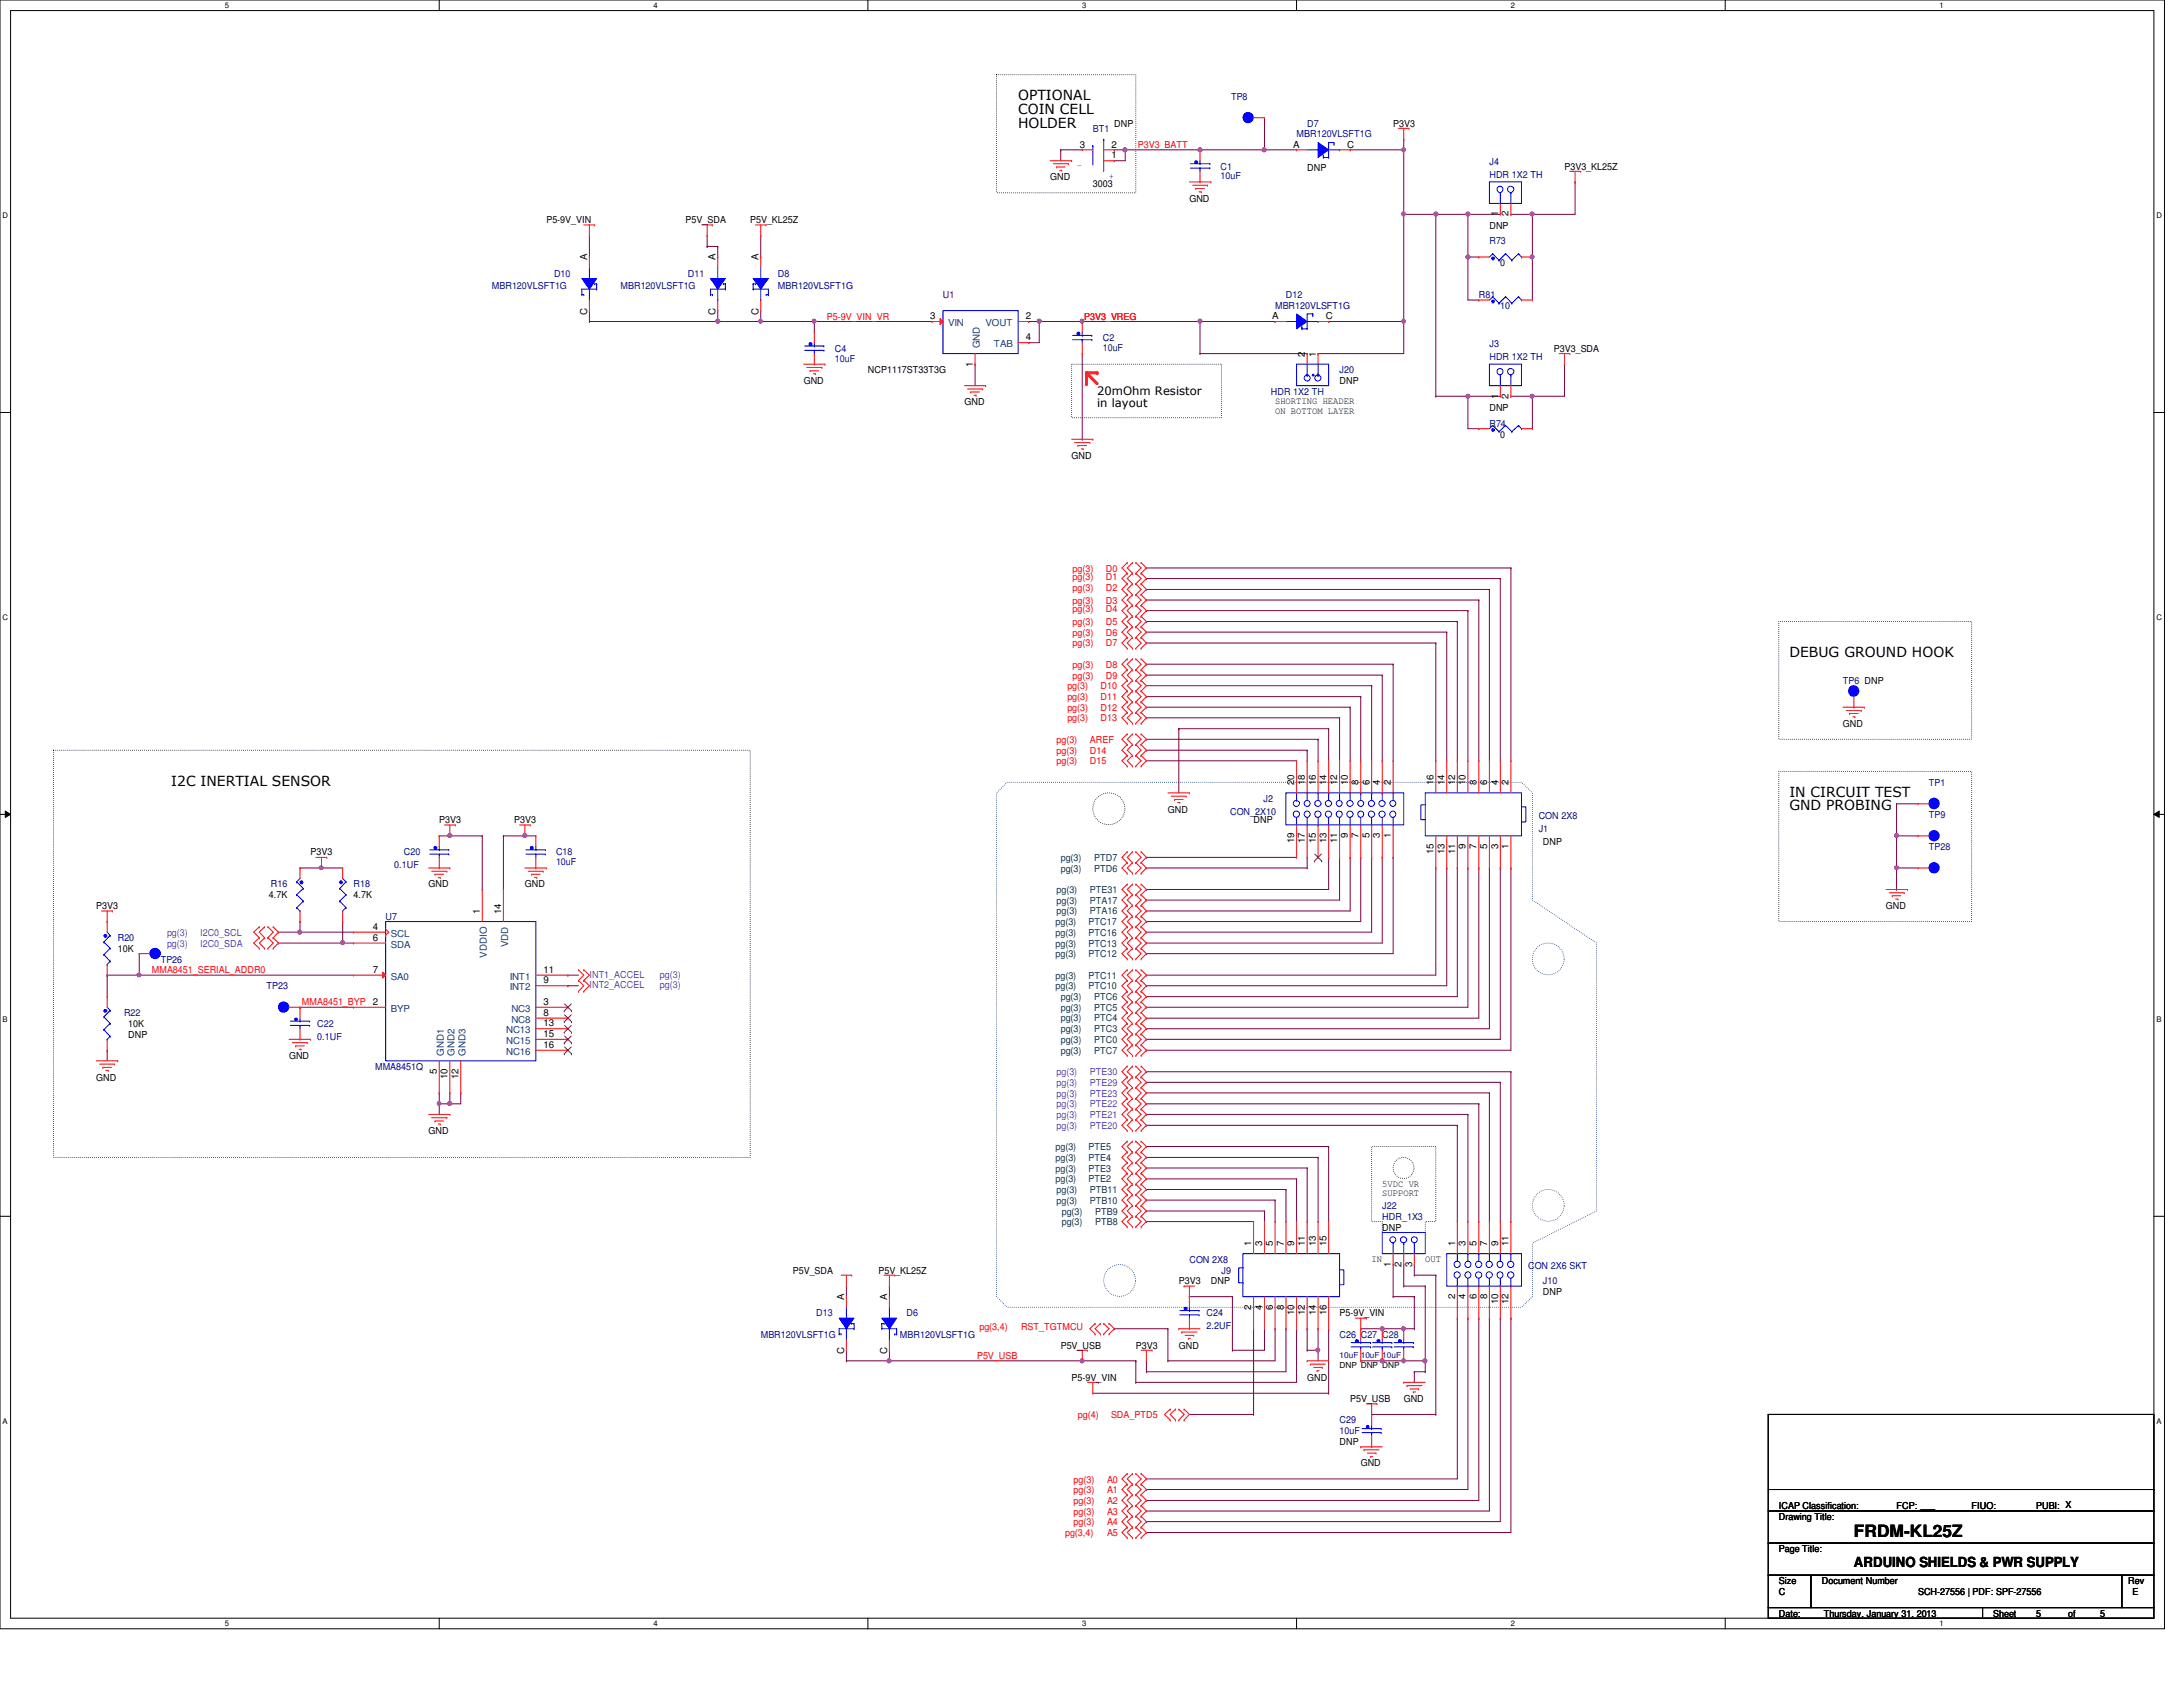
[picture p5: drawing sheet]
<svg xmlns="http://www.w3.org/2000/svg" width="279mm" height="216mm" viewBox="0 0 279 216" stroke-linecap="round" stroke-linejoin="round" font-family="sans-serif">
<defs><g id="words">
<text font-size="2.2" x="237.3" y="196.8">FRDM-KL25Z</text>
<g font-size="1.8">
<text x="130.3" y="12.8">OPTIONAL</text>
<text x="130.3" y="14.6">COIN CELL</text>
<text x="130.3" y="16.3">HOLDER</text>
<text x="229" y="84.1">DEBUG GROUND HOOK</text>
<text x="21.9" y="100.5">I2C INERTIAL SENSOR</text>
<text x="229" y="101.9">IN CIRCUIT TEST</text>
<text x="229" y="103.7">GND PROBING</text>
<text x="237.3" y="200.5">ARDUINO SHIELDS &amp; PWR SUPPLY</text>
</g>
<g font-size="1.5">
<text x="140.4" y="50.6">20mOhm Resistor</text>
<text x="140.4" y="52.1">in layout</text>
</g>
<g font-size="1.2" fill="#000080">
<text x="139.9" y="16.9">BT1</text>
<text x="157.6" y="12.8">TP8</text>
<text x="165.9" y="17.6">MBR120VLSFT1G</text>
<text x="167.3" y="16.2">D7</text>
<text x="156.2" y="21.7">C1</text>
<text x="156.2" y="22.9">10uF</text>
<text x="190.6" y="21.2">J4</text>
<text x="190.6" y="22.8">HDR 1X2 TH</text>
<text x="70.9" y="35.4">D10</text>
<text x="88.1" y="35.4">D11</text>
<text x="99.6" y="35.4">D8</text>
<text x="190.6" y="31.3">R73</text>
<text x="62.9" y="37">MBR120VLSFT1G</text>
<text x="79.4" y="37">MBR120VLSFT1G</text>
<text x="99.6" y="37">MBR120VLSFT1G</text>
<text x="120.7" y="38.1">U1</text>
<text x="163.2" y="39.5">MBR120VLSFT1G</text>
<text x="164.6" y="38.1">D12</text>
<text x="189.3" y="38.1">R81</text>
<text x="192" y="39.5">10</text>
<text x="106.8" y="45">C4</text>
<text x="106.8" y="46.3">10uF</text>
<text x="141.1" y="43.6">C2</text>
<text x="141.1" y="44.9">10uF</text>
<text x="171.4" y="47.8">J20</text>
<text x="190.6" y="44.4">J3</text>
<text x="190.6" y="46.1">HDR 1X2 TH</text>
<text x="162.6" y="50.5">HDR 1X2 TH</text>
<text x="190.6" y="54.6">R74</text>
<text x="235.9" y="87.5">TP6 DNP</text>
<text x="246.9" y="100.6">TP1</text>
<text x="157.4" y="104.3">CON_2X10</text>
<text x="161.7" y="102.6">J2</text>
<text x="196.9" y="106.5">J1</text>
<text x="196.9" y="104.8">CON 2X8</text>
<text x="246.9" y="104.7">TP9</text>
<text x="34.7" y="113.6">R16</text>
<text x="45.3" y="113.6">R18</text>
<text x="50.5" y="111.1">0.1UF</text>
<text x="51.7" y="109.5">C20</text>
<text x="71.2" y="109.5">C18</text>
<text x="71.2" y="110.7">10uF</text>
<text x="246.9" y="108.8">TP28</text>
<text x="49.4" y="117.7">U7</text>
<text x="15.1" y="120.4">R20</text>
<text x="20.6" y="123.2">TP26</text>
<text x="15.9" y="130">R22</text>
<text x="34.1" y="126.6">TP23</text>
<text x="40.6" y="131.4">C22</text>
<text x="40.6" y="133.1">0.1UF</text>
<text x="48" y="136.9">MMA8451Q</text>
<text x="176.9" y="154.7">J22</text>
<text x="152.2" y="161.6">CON 2X8</text>
<text x="176.9" y="156.1">HDR_1X3</text>
<text x="156.3" y="163">J9</text>
<text x="195.6" y="162.4">CON 2X6 SKT</text>
<text x="197.5" y="164.3">J10</text>
<text x="97.4" y="171.2">MBR120VLSFT1G</text>
<text x="104.5" y="168.4">D13</text>
<text x="115.2" y="171.2">MBR120VLSFT1G</text>
<text x="116" y="168.4">D6</text>
<text x="154.4" y="168.4">C24</text>
<text x="154.4" y="170.1">2.2UF</text>
<text x="171.4" y="171.2">C26 C27 C28</text>
<text x="171.4" y="182.2">C29</text>
<text x="171.4" y="183.6">10uF</text>
</g>
<g font-size="1.2">
<text x="142.6" y="16.2">DNP</text>
<text x="178.3" y="16.2">P3V3</text>
<text x="134.4" y="23.1">GND</text>
<text x="138.2" y="18.9">3</text>
<text x="139.9" y="23.9">3003</text>
<text x="142.2" y="20.3">1</text>
<text x="142.2" y="18.9">2</text>
<text x="165.5" y="18.9">A</text>
<text x="167.3" y="21.8">DNP</text>
<text x="172.4" y="18.9">C</text>
<text x="200.2" y="21.7">P3V3_KL25Z</text>
<text x="69.9" y="28.6">P5-9V_VIN</text>
<text x="87.8" y="28.6">P5V_SDA</text>
<text x="96" y="28.6">P5V_KL25Z</text>
<text x="152.2" y="25.8">GND</text>
<text x="190.6" y="29.3">DNP</text>
<text x="191.7" y="27.7" transform="rotate(-90 191.7 27.7)">1</text>
<text x="193.1" y="27.7" transform="rotate(-90 193.1 27.7)">2</text>
<text x="75.1" y="33.3" transform="rotate(-90 75.1 33.3)">A</text>
<text x="91.6" y="33.3" transform="rotate(-90 91.6 33.3)">A</text>
<text x="97.1" y="33.3" transform="rotate(-90 97.1 33.3)">A</text>
<text x="192" y="34">0</text>
<text x="75.1" y="40.3" transform="rotate(-90 75.1 40.3)">C</text>
<text x="91.6" y="40.3" transform="rotate(-90 91.6 40.3)">C</text>
<text x="97.1" y="40.3" transform="rotate(-90 97.1 40.3)">C</text>
<text x="119" y="40.9">3</text>
<text x="131.3" y="40.9">2</text>
<text x="162.8" y="40.9">A</text>
<text x="169.7" y="40.9">C</text>
<text x="111.1" y="47.8">NCP1117ST33T3G</text>
<text x="124.5" y="46.9" transform="rotate(-90 124.5 46.9)">1</text>
<text x="131.3" y="43.6">4</text>
<text x="167" y="45.6" transform="rotate(-90 167 45.6)">2</text>
<text x="168.4" y="45.6" transform="rotate(-90 168.4 45.6)">1</text>
<text x="198.9" y="45">P3V3_SDA</text>
<text x="102.9" y="49.1">GND</text>
<text x="123.4" y="51.9">GND</text>
<text x="163.2" y="51.7">SHORTING HEADER</text>
<text x="163.2" y="53">ON BOTTOM LAYER</text>
<text x="171.4" y="49.1">DNP</text>
<text x="190.6" y="52.6">DNP</text>
<text x="191.7" y="51" transform="rotate(-90 191.7 51)">1</text>
<text x="193.1" y="51" transform="rotate(-90 193.1 51)">2</text>
<text x="137.2" y="58.7">GND</text>
<text x="192" y="56">0</text>
<text x="235.9" y="93">GND</text>
<text x="165.7" y="100.5" transform="rotate(-90 165.7 100.5)">20</text>
<text x="167" y="100.5" transform="rotate(-90 167 100.5)">18</text>
<text x="168.4" y="100.5" transform="rotate(-90 168.4 100.5)">16</text>
<text x="169.8" y="100.5" transform="rotate(-90 169.8 100.5)">14</text>
<text x="171.2" y="100.5" transform="rotate(-90 171.2 100.5)">12</text>
<text x="172.5" y="100.5" transform="rotate(-90 172.5 100.5)">10</text>
<text x="173.9" y="100.5" transform="rotate(-90 173.9 100.5)">8</text>
<text x="175.3" y="100.5" transform="rotate(-90 175.3 100.5)">6</text>
<text x="176.6" y="100.5" transform="rotate(-90 176.6 100.5)">4</text>
<text x="178" y="100.5" transform="rotate(-90 178 100.5)">2</text>
<text x="183.5" y="100.5" transform="rotate(-90 183.5 100.5)">16</text>
<text x="184.9" y="100.5" transform="rotate(-90 184.9 100.5)">14</text>
<text x="186.2" y="100.5" transform="rotate(-90 186.2 100.5)">12</text>
<text x="187.6" y="100.5" transform="rotate(-90 187.6 100.5)">10</text>
<text x="189" y="100.5" transform="rotate(-90 189 100.5)">8</text>
<text x="190.3" y="100.5" transform="rotate(-90 190.3 100.5)">6</text>
<text x="191.7" y="100.5" transform="rotate(-90 191.7 100.5)">4</text>
<text x="193.1" y="100.5" transform="rotate(-90 193.1 100.5)">2</text>
<text x="56.2" y="105.4">P3V3</text>
<text x="65.8" y="105.4">P3V3</text>
<text x="149.5" y="104">GND</text>
<text x="160.4" y="105.4">DNP</text>
<text x="165.7" y="107.9" transform="rotate(-90 165.7 107.9)">19</text>
<text x="167" y="107.9" transform="rotate(-90 167 107.9)">17</text>
<text x="168.4" y="107.9" transform="rotate(-90 168.4 107.9)">15</text>
<text x="169.8" y="107.9" transform="rotate(-90 169.8 107.9)">13</text>
<text x="171.2" y="107.9" transform="rotate(-90 171.2 107.9)">11</text>
<text x="172.5" y="107.2" transform="rotate(-90 172.5 107.2)">9</text>
<text x="173.9" y="107.2" transform="rotate(-90 173.9 107.2)">7</text>
<text x="175.3" y="107.2" transform="rotate(-90 175.3 107.2)">5</text>
<text x="176.6" y="107.2" transform="rotate(-90 176.6 107.2)">3</text>
<text x="178" y="107.2" transform="rotate(-90 178 107.2)">1</text>
<text x="39.8" y="109.5">P3V3</text>
<text x="54.9" y="113.6">GND</text>
<text x="67.2" y="113.6">GND</text>
<text x="183.5" y="109.3" transform="rotate(-90 183.5 109.3)">15</text>
<text x="184.9" y="109.3" transform="rotate(-90 184.9 109.3)">13</text>
<text x="186.2" y="109.3" transform="rotate(-90 186.2 109.3)">11</text>
<text x="187.6" y="108.6" transform="rotate(-90 187.6 108.6)">9</text>
<text x="189" y="108.6" transform="rotate(-90 189 108.6)">7</text>
<text x="190.3" y="108.6" transform="rotate(-90 190.3 108.6)">5</text>
<text x="191.7" y="108.6" transform="rotate(-90 191.7 108.6)">3</text>
<text x="193.1" y="108.6" transform="rotate(-90 193.1 108.6)">1</text>
<text x="197.5" y="108.1">DNP</text>
<text x="12.3" y="116.3">P3V3</text>
<text x="34.4" y="115">4.7K</text>
<text x="45.3" y="115">4.7K</text>
<text x="47.7" y="119">4</text>
<text x="61.4" y="117" transform="rotate(-90 61.4 117)">1</text>
<text x="64.1" y="117" transform="rotate(-90 64.1 117)">14</text>
<text x="241.4" y="116.3">GND</text>
<text x="15.1" y="121.8">10K</text>
<text x="47.7" y="120.4">6</text>
<text x="47.7" y="124.5">7</text>
<text x="69.6" y="124.5">11</text>
<text x="69.6" y="125.9">9</text>
<text x="16.4" y="131.4">10K</text>
<text x="47.7" y="128.6">2</text>
<text x="69.6" y="128.6">3</text>
<text x="69.6" y="130">8</text>
<text x="69.6" y="131.4">13</text>
<text x="16.4" y="132.8">DNP</text>
<text x="37" y="135.6">GND</text>
<text x="55.9" y="137.4" transform="rotate(-90 55.9 137.4)">5</text>
<text x="69.6" y="132.7">15</text>
<text x="69.6" y="134.1">16</text>
<text x="12.3" y="138.3">GND</text>
<text x="57.3" y="138.1" transform="rotate(-90 57.3 138.1)">10</text>
<text x="58.7" y="138.1" transform="rotate(-90 58.7 138.1)">12</text>
<text x="54.9" y="145.2">GND</text>
<text x="176.9" y="151.9">5VDC VR</text>
<text x="176.9" y="153.1">SUPPORT</text>
<text x="160.1" y="159.5" transform="rotate(-90 160.1 159.5)">1</text>
<text x="161.5" y="159.5" transform="rotate(-90 161.5 159.5)">3</text>
<text x="162.9" y="159.5" transform="rotate(-90 162.9 159.5)">5</text>
<text x="164.3" y="159.5" transform="rotate(-90 164.3 159.5)">7</text>
<text x="165.7" y="159.5" transform="rotate(-90 165.7 159.5)">9</text>
<text x="167" y="159.5" transform="rotate(-90 167 159.5)">11</text>
<text x="168.4" y="159.5" transform="rotate(-90 168.4 159.5)">13</text>
<text x="169.8" y="159.5" transform="rotate(-90 169.8 159.5)">15</text>
<text x="175.6" y="161.5">IN</text>
<text x="176.9" y="157.5">DNP</text>
<text x="182.4" y="161.5">OUT</text>
<text x="186.2" y="159.5" transform="rotate(-90 186.2 159.5)">1</text>
<text x="187.6" y="159.5" transform="rotate(-90 187.6 159.5)">3</text>
<text x="189" y="159.5" transform="rotate(-90 189 159.5)">5</text>
<text x="190.3" y="159.5" transform="rotate(-90 190.3 159.5)">7</text>
<text x="191.7" y="159.5" transform="rotate(-90 191.7 159.5)">9</text>
<text x="193.1" y="159.5" transform="rotate(-90 193.1 159.5)">11</text>
<text x="101.5" y="163">P5V_SDA</text>
<text x="108" y="166.3" transform="rotate(-90 108 166.3)">A</text>
<text x="112.4" y="163">P5V_KL25Z</text>
<text x="113.5" y="166.3" transform="rotate(-90 113.5 166.3)">A</text>
<text x="150.9" y="164.3">P3V3</text>
<text x="155" y="164.3">DNP</text>
<text x="160.1" y="167.6" transform="rotate(-90 160.1 167.6)">2</text>
<text x="161.5" y="167.6" transform="rotate(-90 161.5 167.6)">4</text>
<text x="162.9" y="167.6" transform="rotate(-90 162.9 167.6)">6</text>
<text x="164.3" y="167.6" transform="rotate(-90 164.3 167.6)">8</text>
<text x="178" y="162.1" transform="rotate(-90 178 162.1)">1</text>
<text x="179.4" y="162.1" transform="rotate(-90 179.4 162.1)">2</text>
<text x="180.7" y="162.1" transform="rotate(-90 180.7 162.1)">3</text>
<text x="186.2" y="166.2" transform="rotate(-90 186.2 166.2)">2</text>
<text x="187.6" y="166.2" transform="rotate(-90 187.6 166.2)">4</text>
<text x="189" y="166.2" transform="rotate(-90 189 166.2)">6</text>
<text x="190.3" y="166.2" transform="rotate(-90 190.3 166.2)">8</text>
<text x="191.7" y="166.9" transform="rotate(-90 191.7 166.9)">10</text>
<text x="193.1" y="166.9" transform="rotate(-90 193.1 166.9)">12</text>
<text x="197.5" y="165.7">DNP</text>
<text x="108" y="173.3" transform="rotate(-90 108 173.3)">C</text>
<text x="113.5" y="173.3" transform="rotate(-90 113.5 173.3)">C</text>
<text x="135.8" y="172.6">P5V_USB</text>
<text x="145.4" y="172.6">P3V3</text>
<text x="150.9" y="172.6">GND</text>
<text x="165.7" y="168.3" transform="rotate(-90 165.7 168.3)">10</text>
<text x="167" y="168.3" transform="rotate(-90 167 168.3)">12</text>
<text x="168.4" y="168.3" transform="rotate(-90 168.4 168.3)">14</text>
<text x="169.8" y="168.3" transform="rotate(-90 169.8 168.3)">16</text>
<text x="171.4" y="168.4">P5-9V_VIN</text>
<text x="137.2" y="176.7">P5-9V_VIN</text>
<text x="167.3" y="176.7">GND</text>
<text x="172.8" y="179.5">P5V_USB</text>
<text x="179.7" y="179.5">GND</text>
<text x="171.4" y="184.9">DNP</text>
<text x="174.2" y="187.7">GND</text>
<text x="227.7" y="194.5">Drawing Title:</text>
<text x="227.7" y="193.2">ICAP Classification:</text>
<text x="242.7" y="193.2">FCP: ___</text>
<text x="252.3" y="193.2">FIUO: ___</text>
<text x="260.6" y="193.2">PUBI: X</text>
<text x="227.7" y="202.7">Size</text>
<text x="227.7" y="198.6">Page Title:</text>
<text x="233.2" y="202.7">Document Number</text>
<text x="272.4" y="202.7">Rev</text>
<text x="227.7" y="206.9">Date:</text>
<text x="227.7" y="204.1">C</text>
<text x="233.4" y="206.9">Thursday, January 31, 2013</text>
<text x="245.5" y="204.1">SCH-27556 | PDF: SPF-27556</text>
<text x="255.1" y="206.9">Sheet</text>
<text x="260.6" y="206.9">5</text>
<text x="264.7" y="206.9">of</text>
<text x="268.8" y="206.9">5</text>
<text x="272.9" y="204.1">E</text>
</g>
<g font-size="1.2" fill="#00f">
<text x="138.5" y="20.9" transform="rotate(180 138.5 20.9)">-</text>
<text x="142.6" y="22.3" transform="rotate(180 142.6 22.3)">+</text>
</g>
<g font-size="1.2" fill="#f00">
<text x="145.6" y="18.9">P3V3_BATT</text>
<text x="105.8" y="40.9">P5-9V_VIN_VR</text>
<text x="138.8" y="40.9">P3V3_VREG</text>
<text x="137.3" y="77.3">pg(3)</text>
<text x="137.3" y="73.2">pg(3)</text>
<text x="137.3" y="74.3">pg(3)</text>
<text x="137.3" y="75.6">pg(3)</text>
<text x="141.5" y="77.3">D3</text>
<text x="141.5" y="73.2">D0</text>
<text x="141.5" y="74.3">D1</text>
<text x="141.5" y="75.6">D2</text>
<text x="137.3" y="80">pg(3)</text>
<text x="137.3" y="78.4">pg(3)</text>
<text x="137.3" y="81.4">pg(3)</text>
<text x="137.3" y="82.7">pg(3)</text>
<text x="141.5" y="80">D5</text>
<text x="141.5" y="78.4">D4</text>
<text x="141.5" y="81.4">D6</text>
<text x="141.5" y="82.7">D7</text>
<text x="136.6" y="88.2">pg(3)</text>
<text x="136.6" y="89.6">pg(3)</text>
<text x="137.3" y="85.5">pg(3)</text>
<text x="137.3" y="86.9">pg(3)</text>
<text x="140.8" y="88.2">D10</text>
<text x="140.8" y="89.6">D11</text>
<text x="141.5" y="85.5">D8</text>
<text x="141.5" y="86.9">D9</text>
<text x="135.2" y="95.1">pg(3)</text>
<text x="136.6" y="92.3">pg(3)</text>
<text x="136.6" y="91">pg(3)</text>
<text x="139.5" y="95.1">AREF</text>
<text x="140.8" y="92.3">D13</text>
<text x="140.8" y="91">D12</text>
<text x="135.2" y="97.8">pg(3)</text>
<text x="135.2" y="96.4">pg(3)</text>
<text x="139.5" y="97.8">D15</text>
<text x="139.5" y="96.4">D14</text>
<text x="19.4" y="124.5">MMA8451_SERIAL_ADDR0</text>
<text x="38.7" y="128.7">MMA8451_BYP</text>
<text x="125.1" y="173.9">P5V_USB</text>
<text x="125.3" y="170.3">pg(3,4)</text>
<text x="130.7" y="170.3">RST_TGTMCU</text>
<text x="138" y="181.5">pg(4)</text>
<text x="142.2" y="181.5">SDA_PTD5</text>
<text x="137.4" y="189.7">pg(3)</text>
<text x="137.4" y="191.1">pg(3)</text>
<text x="141.7" y="189.7">A0</text>
<text x="141.7" y="191.1">A1</text>
<text x="136.3" y="196.6">pg(3,4)</text>
<text x="137.4" y="192.4">pg(3)</text>
<text x="137.4" y="193.8">pg(3)</text>
<text x="137.4" y="195.2">pg(3)</text>
<text x="141.7" y="192.4">A2</text>
<text x="141.7" y="193.8">A3</text>
<text x="141.7" y="195.2">A4</text>
<text x="141.7" y="196.6">A5</text>
</g>
<g font-size="1.2" fill="#004080">
<text x="121.4" y="41.7">VIN</text>
<text x="126.2" y="41.7">VOUT</text>
<text x="125.4" y="44.6" transform="rotate(-90 125.4 44.6)">GND</text>
<text x="127.2" y="44.4">TAB</text>
<text x="50" y="119.9">SCL</text>
<text x="50" y="121.3">SDA</text>
<text x="50" y="125.4">SA0</text>
<text x="62.3" y="122.6" transform="rotate(-90 62.3 122.6)">VDDIO</text>
<text x="65" y="121.2" transform="rotate(-90 65 121.2)">VDD</text>
<text x="65.2" y="125.4">INT1</text>
<text x="50" y="129.5">BYP</text>
<text x="65.2" y="126.7">INT2</text>
<text x="65.4" y="129.5">NC3</text>
<text x="65.4" y="130.9">NC8</text>
<text x="56.8" y="135.1" transform="rotate(-90 56.8 135.1)">GND1</text>
<text x="58.2" y="135.1" transform="rotate(-90 58.2 135.1)">GND2</text>
<text x="59.6" y="135.1" transform="rotate(-90 59.6 135.1)">GND3</text>
<text x="64.8" y="132.2">NC13</text>
<text x="64.8" y="133.6">NC15</text>
<text x="64.8" y="135">NC16</text>
</g>
<g font-size="1.2" fill="#004040">
<text x="135.8" y="111.5">pg(3)</text>
<text x="135.8" y="110.2">pg(3)</text>
<text x="140" y="111.5">PTD6</text>
<text x="140" y="110.2">PTD7</text>
<text x="135.1" y="119.8">pg(3)</text>
<text x="135.1" y="118.4">pg(3)</text>
<text x="135.2" y="114.3">pg(3)</text>
<text x="135.2" y="117">pg(3)</text>
<text x="135.2" y="115.7">pg(3)</text>
<text x="139.3" y="119.8">PTC16</text>
<text x="139.3" y="118.4">PTC17</text>
<text x="139.5" y="114.3">PTE31</text>
<text x="139.5" y="117">PTA16</text>
<text x="139.5" y="115.7">PTA17</text>
<text x="135.1" y="125.3">pg(3)</text>
<text x="135.1" y="122.5">pg(3)</text>
<text x="135.1" y="121.2">pg(3)</text>
<text x="139.3" y="125.3">PTC11</text>
<text x="139.3" y="122.5">PTC12</text>
<text x="139.3" y="121.2">PTC13</text>
<text x="135.1" y="126.6">pg(3)</text>
<text x="135.8" y="130.7">pg(3)</text>
<text x="135.8" y="129.4">pg(3)</text>
<text x="135.8" y="128">pg(3)</text>
<text x="139.3" y="126.6">PTC10</text>
<text x="140" y="130.7">PTC4</text>
<text x="140" y="129.4">PTC5</text>
<text x="140" y="128">PTC6</text>
<text x="135.8" y="132.1">pg(3)</text>
<text x="135.8" y="134.9">pg(3)</text>
<text x="135.8" y="133.5">pg(3)</text>
<text x="140" y="132.1">PTC3</text>
<text x="140" y="134.9">PTC7</text>
<text x="140" y="133.5">PTC0</text>
<text x="135.1" y="149.9">pg(3)</text>
<text x="135.1" y="148.6">pg(3)</text>
<text x="135.1" y="147.2">pg(3)</text>
<text x="139.3" y="149.9">PTE3</text>
<text x="139.3" y="148.6">PTE4</text>
<text x="139.3" y="147.2">PTE5</text>
<text x="135.1" y="151.3">pg(3)</text>
<text x="135.2" y="154.1">pg(3)</text>
<text x="135.2" y="152.7">pg(3)</text>
<text x="135.9" y="155.4">pg(3)</text>
<text x="139.3" y="151.3">PTE2</text>
<text x="139.5" y="154.1">PTB10</text>
<text x="139.5" y="152.7">PTB11</text>
<text x="140.2" y="155.4">PTB9</text>
<text x="135.9" y="156.8">pg(3)</text>
<text x="140.2" y="156.8">PTB8</text>
</g>
<g font-size="1.2" fill="#8000ff">
<text x="21.4" y="119.8">pg(3)</text>
<text x="25.6" y="119.8">I2C0_SCL</text>
<text x="21.4" y="121.2">pg(3)</text>
<text x="25.6" y="121.2">I2C0_SDA</text>
<text x="75.4" y="125.1">INT1_ACCEL</text>
<text x="84.5" y="125.1">pg(3)</text>
<text x="75.4" y="126.5">INT2_ACCEL</text>
<text x="84.5" y="126.5">pg(3)</text>
<text x="135.2" y="137.6">pg(3)</text>
<text x="139.5" y="137.6">PTE30</text>
<text x="135.2" y="143.1">pg(3)</text>
<text x="135.2" y="141.7">pg(3)</text>
<text x="135.2" y="140.3">pg(3)</text>
<text x="135.2" y="139">pg(3)</text>
<text x="139.5" y="143.1">PTE21</text>
<text x="139.5" y="141.7">PTE22</text>
<text x="139.5" y="140.3">PTE23</text>
<text x="139.5" y="139">PTE29</text>
<text x="135.2" y="144.4">pg(3)</text>
<text x="139.5" y="144.4">PTE20</text>
</g>
<text font-size="1.1" fill="#000080" x="171.4" y="173.8">10uF 10uF 10uF</text>
<text font-size="1.1" x="171.4" y="175.1">DNP DNP DNP</text>
<g font-size="1">
<text x="28.8" y="1">5</text>
<text x="83.7" y="1">4</text>
<text x="138.5" y="1">3</text>
<text x="193.4" y="1">2</text>
<text x="248.2" y="1">1</text>
<text x=".3" y="27.9">D</text>
<text x="276" y="27.9">D</text>
<text x=".3" y="79.4">C</text>
<text x="276" y="79.4">C</text>
<text x=".3" y="130.8">B</text>
<text x="276" y="130.8">B</text>
<text x=".3" y="182.2">A</text>
<text x="276" y="182.2">A</text>
<text x="28.8" y="208.1">5</text>
<text x="83.7" y="208.1">4</text>
<text x="138.5" y="208.1">3</text>
<text x="193.4" y="208.1">2</text>
<text x="248.2" y="208.1">1</text>
</g>
</g></defs>
<path d="M0 0h277v208.4h-277zM1.4 1.4h274.3v205.7h-274.3z" fill="none" stroke="#000" stroke-width=".13"/>
<g fill="#fff">
<path d="M28.8 .1h.5v1.1h-.5z"/>
<path d="M28.8 207.2h.5v1.1h-.5z"/>
</g>
<path d="M56.2 0v1.4M56.2 207.1v1.3" fill="none" stroke="#000" stroke-width=".13"/>
<g fill="#fff">
<path d="M83.7 .1h.5v1.1h-.5z"/>
<path d="M83.7 207.2h.5v1.1h-.5z"/>
</g>
<path d="M111.1 0v1.4M111.1 207.1v1.3" fill="none" stroke="#000" stroke-width=".13"/>
<g fill="#fff">
<path d="M138.5 .1h.6v1.1h-.6z"/>
<path d="M138.5 207.2h.6v1.1h-.6z"/>
</g>
<path d="M165.9 0v1.4M165.9 207.1v1.3" fill="none" stroke="#000" stroke-width=".13"/>
<g fill="#fff">
<path d="M193.4 .1h.5v1.1h-.5z"/>
<path d="M193.4 207.2h.5v1.1h-.5z"/>
</g>
<path d="M220.8 0v1.4M220.8 207.1v1.3" fill="none" stroke="#000" stroke-width=".13"/>
<g fill="#fff">
<path d="M248.2 .1h.6v1.1h-.6z"/>
<path d="M248.2 207.2h.6v1.1h-.6z"/>
<path d="M.3 27.1h.8v1.1h-.8z"/>
<path d="M276 27.1h.7v1.1h-.7z"/>
<path d="M.3 78.5h.8v1.1h-.8z"/>
<path d="M276 78.5h.7v1.1h-.7z"/>
</g>
<path d="M0 52.8h1.4M275.7 52.8h1.3" fill="none" stroke="#000" stroke-width=".13"/>
<g fill="#fff">
<path d="M.3 129.9h.7v1.1h-.7z"/>
<path d="M276 129.9h.6v1.1h-.6z"/>
</g>
<path d="M0 104.2h1.4M.7 103.8l.7 .4-.7 .4zM275.7 104.2l.7-.4v.8zM275.7 104.2h1.3" fill="none" stroke="#000" stroke-width=".13"/>
<path d="M.7 103.8l.7 .4-.7 .4zM275.7 104.2l.7-.4v.8z" fill="#000"/>
<g fill="#fff">
<path d="M.3 181.4h.7v1.1h-.7z"/>
<path d="M276 181.4h.6v1.1h-.6z"/>
</g>
<path d="M0 155.7h1.4M275.7 155.7h1.3" fill="none" stroke="#000" stroke-width=".13"/>
<g fill="none" stroke="#000" stroke-width=".13" stroke-dasharray="0 .3">
<path d="M127.6 9.6h17.8v15.1h-17.8zM137.2 46.6h19.1v6.9h-19.1zM227.7 79.5h24.6v15.1h-24.6zM6.9 96h89.1v52.1h-89.1zM227.7 98.7h24.6v19.2h-24.6z"/>
<circle cx="141.9" cy="103.5" r="2.05"/>
</g>
<g fill="none" stroke="#004080" stroke-width=".13" stroke-dasharray="0 .3">
<path d="M127.6 101.5l1.3-1.4h65.8l1.4 1.4v13.7l8.2 5.5v34.3l-8.2 4.1v6.8l-1.4 1.4h-65.8l-1.3-1.4z"/>
<circle cx="198.2" cy="122.7" r="2.04"/>
<circle cx="198.2" cy="154.3" r="2.04"/>
<circle cx="143.3" cy="163.9" r="2.04"/>
</g>
<path d="M139.1 47.7l1.3 1.4" fill="none" stroke="#f00" stroke-width=".38"/>
<circle cx="139.1" cy="47.7" r=".19" fill="#f00"/>
<path d="M139.1 47.7v1.4" fill="none" stroke="#f00" stroke-width=".38"/>
<circle cx="139.1" cy="49.1" r=".19" fill="#f00"/>
<path d="M139.1 47.7h1.3" fill="none" stroke="#f00" stroke-width=".38"/>
<circle cx="140.4" cy="47.7" r=".19" fill="#f00"/>
<path d="M167.3 48h1.4" fill="none" stroke="#00f" stroke-width=".38" stroke-dasharray="0 .8"/>
<circle cx="168.7" cy="48" r=".19" fill="#00f" stroke-dasharray="0 .8"/>
<g fill="none" stroke="#000" stroke-width=".13" stroke-dasharray="0 .3">
<path d="M175.6 146.7h8.2v9.6h-1.4v1.4h-5.5v-1.4h-1.3z"/>
<circle cx="179.6" cy="149.5" r="1.35"/>
</g>
<path d="M104.2 41.1h.1M104.2 41.1v1.4M104.2 41.1h15.1M124.8 46.6h.1M124.8 46.6v2.8" fill="none" stroke="#800040" stroke-width=".13"/>
<path d="M104 40.9h.2l.2 .1v.3l-.2 .1-.2-.1z" fill-rule="evenodd" fill="#f0f"/>
<path d="M104 40.9h.2l.2 .1v.3l-.2 .1-.2-.1z" fill="none" stroke="#f0f" stroke-width=".13"/>
<path d="M138.5 41.1h15.1M153.6 41.1h.1" fill="none" stroke="#800040" stroke-width=".13"/>
<path d="M138.3 40.9h.2l.2 .1-.1 .3-.1 .1-.2-.1z" fill-rule="evenodd" fill="#f0f"/>
<path d="M138.3 40.9h.2l.2 .1-.1 .3-.1 .1-.2-.1z" fill="none" stroke="#f0f" stroke-width=".13"/>
<circle cx="153.6" cy="41.1" r=".26" fill="#f0f"/>
<circle cx="153.6" cy="41.1" r=".26" fill="none" stroke="#f0f" stroke-width=".13"/>
<g fill="none" stroke="#800040" stroke-width=".13">
<path d="M135.8 19.2h.1M135.8 19.2v1.4M135.8 19.2h2.7M142.6 19.2h.1M142.6 19.2h1.4M144 19.2h.1M144 19.2v1.4h-1.4M91.9 31.5h.1M91.9 31.5v1.4M97.4 30.1h.1M97.4 30.1v2.8M142.6 20.6h.1"/>
<path d="M201.6 23.3h.1M201.6 23.3v4.1"/>
</g>
<circle cx="144" cy="19.2" r=".26" fill="#f0f"/>
<circle cx="144" cy="19.2" r=".26" fill="none" stroke="#f0f" stroke-width=".13"/>
<g fill="none" stroke="#800040" stroke-width=".13">
<path d="M75.4 41.1h16.5M91.9 41.1h.1M146.7 119.3h.1M146.7 117.9h.1M146.7 116.6h.1M146.7 115.2h.1M146.7 113.8h.1M170.1 109.7h.1M170.1 109.7v4.1h-23.4M171.4 109.7h.1M171.4 109.7v5.5h-24.7M172.8 109.7h.1"/>
<path d="M172.8 109.7v6.9h-26.1M174.2 109.7h.1M174.2 109.7v8.2h-27.5M175.6 109.7h.1M175.6 109.7v9.6h-28.9M176.9 109.7h.1M176.9 109.7v11h-30.2M178.3 109.7h.1M178.3 109.7v12.3h-31.6M183.8 111.1h.1M183.8 111.1v13.7h-37.1M185.2 111.1h.1"/>
<path d="M185.2 111.1v15.1h-38.5M186.5 111.1h.1M186.5 111.1v16.5h-39.8M187.9 111.1h.1M187.9 111.1v17.8h-41.2M189.3 111.1h.1M189.3 111.1v19.2h-42.6M190.6 111.1h.1M190.6 111.1v20.6h-43.9M192 111.1h.1M192 111.1v21.9h-45.3M193.4 111.1h.1"/>
<path d="M193.4 111.1v23.3h-46.7M146.7 134.4h.1M146.7 133h.1M146.7 131.7h.1M146.7 130.3h.1M146.7 128.9h.1M146.7 127.6h.1M146.7 126.2h.1M146.7 124.8h.1M146.7 122h.1M146.7 120.7h.1M146.7 137.2h.1"/>
<path d="M146.7 138.5h.1M146.7 139.9h.1M146.7 137.2h46.7M146.7 138.5h45.3M146.7 139.9h43.9M190.6 139.9h.1M190.6 139.9v16.4M192 138.5h.1M192 138.5v17.8M193.4 137.2h.1M193.4 137.2v19.1M146.7 141.3h.1"/>
<path d="M146.7 142.6h.1M146.7 144h.1M146.7 141.3h42.6M146.7 142.6h41.2M146.7 144h39.8M186.5 144h.1M186.5 144v12.3M187.9 142.6h.1M187.9 142.6v13.7M189.3 141.3h.1M189.3 141.3v15M139.9 178.3h30.2"/>
<path d="M146.7 175.6h.1M163.2 170.1h.1M163.2 170.1v4.1M164.6 170.1h.1M164.6 170.1v5.5h-17.9M165.9 170.1h.1M165.9 170.1v6.8M168.7 172.8h.1M168.7 172.8v1.4M170.1 170.1h.1M170.1 178.3h.1M170.1 170.1v8.2"/>
</g>
<circle cx="91.9" cy="41.1" r=".26" fill="#f0f"/>
<circle cx="91.9" cy="41.1" r=".26" fill="none" stroke="#f0f" stroke-width=".13"/>
<path d="M183.8 27.4h.1M183.8 27.4v23.3" fill="none" stroke="#800040" stroke-width=".13"/>
<circle cx="183.8" cy="27.4" r=".26" fill="#f0f"/>
<circle cx="183.8" cy="27.4" r=".26" fill="none" stroke="#f0f" stroke-width=".13"/>
<g fill="none" stroke="#800040" stroke-width=".13">
<path d="M183.8 27.4h.1M183.8 27.4h4.1M193.4 27.4h.1M193.4 27.4h2.7M131.7 43.9h.1M133 41.1h.1M133 41.1v2.8h-1.3M133 41.1h5.5M183.8 50.7h.1M183.8 50.7h4.1M193.4 50.7h.1M193.4 50.7h2.7"/>
<path d="M200.2 46.6h.1M200.2 46.6v4.1M146.7 79.5h.1M146.7 78.1h.1M146.7 76.8h.1M146.7 75.4h.1M146.7 74h.1M146.7 72.7h.1M146.7 79.5h39.8M146.7 78.1h41.2M146.7 76.8h42.6M146.7 75.4h43.9"/>
<path d="M146.7 74h45.3M146.7 72.7h46.7M186.5 79.5h.1M186.5 79.5v17.9M187.9 78.1h.1M187.9 78.1v19.3M189.3 76.8h.1M189.3 76.8v20.6M190.6 75.4h.1M190.6 75.4v22M192 74h.1M192 74v23.4"/>
<path d="M193.4 72.7h.1M193.4 72.7v24.7M146.7 91.9h.1M146.7 90.5h.1M146.7 89.2h.1M146.7 86.4h.1M146.7 85h.1M146.7 82.3h.1M146.7 80.9h.1M146.7 94.6h.1M146.7 91.9h24.7M146.7 90.5h26.1"/>
<path d="M146.7 89.2h27.5M146.7 87.8h28.9M146.7 86.4h30.2M146.7 85h31.6M146.7 82.3h37.1M146.7 80.9h38.5M146.7 94.6h22M150.9 93.3h.1M150.9 93.3h19.2M150.9 93.3v8.2M175.6 87.8h.1M183.8 82.3h.1"/>
<path d="M183.8 82.3v15.1M185.2 80.9h.1M185.2 80.9v16.5"/>
</g>
<circle cx="133" cy="41.1" r=".26" fill="#f0f"/>
<circle cx="133" cy="41.1" r=".26" fill="none" stroke="#f0f" stroke-width=".13"/>
<g fill="none" stroke="#800040" stroke-width=".13">
<path d="M131.7 41.1h.1M131.7 41.1h1.3M146.7 96h.1M146.7 96h20.6M167.3 96h.1M167.3 96v1.4M168.7 94.6h.1M168.7 94.6v2.8M170.1 93.3h.1M170.1 93.3v4.1M171.4 91.9h.1M171.4 91.9v5.5"/>
<path d="M172.8 90.5h.1M172.8 90.5v6.9M174.2 89.2h.1M174.2 89.2v8.2M175.6 87.8h.1M175.6 87.8v9.6M176.9 86.4h.1M176.9 86.4v11M178.3 85h.1M178.3 85v12.4M56.2 139.9h.1M56.2 139.9v1.4"/>
<path d="M57.6 141.3h.1M57.6 141.3h1.4M157.7 172.8h.1M161.8 170.1h.1M161.8 170.1v2.7h-4.1"/>
</g>
<circle cx="57.6" cy="141.2" r=".26" fill="#f0f"/>
<circle cx="57.6" cy="141.2" r=".26" fill="none" stroke="#f0f" stroke-width=".13"/>
<path d="M57.6 139.9h.1M57.6 139.9v1.4M59 139.9h.1M59 139.9v1.4M56.2 141.3h.1M56.2 141.3v1.3" fill="none" stroke="#800040" stroke-width=".13"/>
<path d="M56 141h.2l.2 .1v.3l-.2 .1-.2-.1z" fill-rule="evenodd" fill="#f0f"/>
<path d="M56 141h.2l.2 .1v.3l-.2 .1-.2-.1z" fill="none" stroke="#f0f" stroke-width=".13"/>
<g fill="none" stroke="#800040" stroke-width=".13">
<path d="M57.6 107h.1M57.6 107h4.1M61.7 107h.1M61.7 107v6.8M64.4 107h.1M64.4 107v6.8M67.2 107h.1M67.2 107h1.4M13.7 124.8h.1M13.7 134.4h.1M13.7 124.8h4.1M13.7 124.8v2.8"/>
<path d="M13.7 134.4v1.4M38.4 128.9h.1M38.4 128.9h6.9M72.7 126.2h.1M72.7 126.2h1.3M56.2 141.3h.1M56.2 141.3h1.4"/>
</g>
<circle cx="57.6" cy="106.9" r=".26" fill="#f0f"/>
<circle cx="57.6" cy="106.9" r=".26" fill="none" stroke="#f0f" stroke-width=".13"/>
<g fill="none" stroke="#800040" stroke-width=".13">
<path d="M142.6 170.1h.1M142.6 170.1h6.9M145.4 174.2h.1M145.4 176.9h.1M145.4 174.2v2.7M145.4 176.9h20.5M146.7 174.2h.1M146.7 174.2v1.4M149.5 170.1h.1M149.5 174.2h.1M149.5 170.1v4.1M149.5 174.2h13.7"/>
<path d="M167.3 172.8h.1M167.3 170.1h.1M167.3 170.1v2.7M168.7 170.1h.1M168.7 170.1v2.7h-1.4M146.7 196.1h.1M146.7 194.7h.1M146.7 193.4h.1M146.7 192h.1M146.7 190.6h.1M146.7 189.3h.1M146.7 196.1h46.7"/>
<path d="M146.7 194.7h45.3M146.7 193.4h43.9M146.7 192h42.6M146.7 190.6h41.2M146.7 189.3h39.8"/>
</g>
<circle cx="168.7" cy="172.8" r=".25" fill="#f0f"/>
<circle cx="168.7" cy="172.8" r=".25" fill="none" stroke="#f0f" stroke-width=".13"/>
<g fill="none" stroke="#800040" stroke-width=".13">
<path d="M161.8 15.1h.1M161.8 15.1v4.1M146.7 97.4h19.2M165.9 97.4h.1M146.7 111.1h.1M146.7 109.7h.1M146.7 111.1h20.6M146.7 109.7h19.2M167.3 111.1h.1M167.3 109.7v1.4M242.7 102.9h.1M242.7 107h.1"/>
<path d="M242.7 102.9h2.8M242.7 102.9v4.1M17.8 122h.1M17.8 122v2.8M72.7 124.8h.1M72.7 124.8h1.3M146.7 146.7h.1M146.7 148.1h.1M146.7 149.5h.1M146.7 150.9h.1M146.7 152.2h.1M146.7 153.6h.1"/>
<path d="M146.7 155h.1M146.7 156.3h.1M146.7 146.7h23.4M146.7 148.1h22M146.7 149.5h20.6M146.7 150.9h19.2M146.7 152.2h17.9M146.7 153.6h16.5M146.7 155h15.1M146.7 156.3h13.7M161.8 155h.1M161.8 155v1.3"/>
<path d="M163.2 153.6h.1M163.2 153.6v2.7M164.6 152.2h.1M164.6 152.2v4.1M165.9 150.9h.1M165.9 150.9v5.4M167.3 149.5h.1M167.3 149.5v6.8M168.7 148.1h.1M168.7 148.1v8.2M170.1 146.7h.1M170.1 146.7v9.6"/>
<path d="M108.3 174.2h5.5M113.8 174.2h.1M186.5 168.7h.1M186.5 168.7v20.6M187.9 168.7h.1M187.9 168.7v21.9M189.3 168.7h.1M189.3 168.7v23.3M190.6 168.7h.1M190.6 168.7v24.7M192 168.7h.1M192 168.7v26"/>
<path d="M193.4 168.7h.1M193.4 168.7v27.4"/>
</g>
<circle cx="242.7" cy="106.9" r=".26" fill="#f0f"/>
<circle cx="242.7" cy="106.9" r=".26" fill="none" stroke="#f0f" stroke-width=".13"/>
<path d="M242.7 111.1h.1M242.7 111.1h2.8" fill="none" stroke="#800040" stroke-width=".13"/>
<circle cx="242.7" cy="111" r=".25" fill="#f0f"/>
<circle cx="242.7" cy="111" r=".25" fill="none" stroke="#f0f" stroke-width=".13"/>
<g fill="none" stroke="#800040" stroke-width=".13">
<path d="M90.5 31.5h.1M90.5 31.5h1.4M90.5 30.1v1.4M179.7 27.4h4.1M183.8 27.4h.1M242.7 113.8h.1M242.7 107h.1M242.7 111.1h.1M242.7 107v6.8M242.7 107h2.8M17.8 124.8h.1M17.8 124.8h27.5"/>
<path d="M108.3 165.9h.1M108.3 164.6v1.3M113.8 165.9h.1M113.8 164.6v1.3"/>
</g>
<circle cx="17.8" cy="124.8" r=".25" fill="#f0f"/>
<circle cx="17.8" cy="124.8" r=".25" fill="none" stroke="#f0f" stroke-width=".13"/>
<path d="M38.4 119.3h.1M38.4 119.3h6.9M43.9 117.9h.1M43.9 117.9v2.8M35.6 120.7h.1M35.6 120.7h9.7M43.9 120.7h.1" fill="none" stroke="#800040" stroke-width=".13"/>
<circle cx="43.9" cy="120.7" r=".26" fill="#f0f"/>
<circle cx="43.9" cy="120.7" r=".26" fill="none" stroke="#f0f" stroke-width=".13"/>
<path d="M35.6 119.3h.1M38.4 117.9h.1M38.4 117.9v1.4h-2.8" fill="none" stroke="#800040" stroke-width=".13"/>
<circle cx="38.4" cy="119.3" r=".26" fill="#f0f"/>
<circle cx="38.4" cy="119.3" r=".26" fill="none" stroke="#f0f" stroke-width=".13"/>
<path d="M153.6 19.2h.1M153.6 19.2h8.2M41.1 111.1h.1M41.1 111.1h2.8" fill="none" stroke="#800040" stroke-width=".13"/>
<circle cx="161.8" cy="19.2" r=".26" fill="#f0f"/>
<circle cx="161.8" cy="19.2" r=".26" fill="none" stroke="#f0f" stroke-width=".13"/>
<circle cx="153.6" cy="19.2" r=".26" fill="#f0f"/>
<circle cx="153.6" cy="19.2" r=".26" fill="none" stroke="#f0f" stroke-width=".13"/>
<path d="M64.4 107h.1M64.4 107h2.8M152.2 165.9h.1M152.2 165.9h5.5M157.7 165.9h.1M157.7 165.9v6.9" fill="none" stroke="#800040" stroke-width=".13"/>
<circle cx="67.2" cy="106.9" r=".26" fill="#f0f"/>
<circle cx="67.2" cy="106.9" r=".26" fill="none" stroke="#f0f" stroke-width=".13"/>
<path d="M38.4 111.1h.1M38.4 111.1h2.7" fill="none" stroke="#800040" stroke-width=".13"/>
<circle cx="41.1" cy="111" r=".25" fill="#f0f"/>
<circle cx="41.1" cy="111" r=".25" fill="none" stroke="#f0f" stroke-width=".13"/>
<g fill="none" stroke="#800040" stroke-width=".13">
<path d="M144 19.2h.1M144 19.2h9.6M75.4 32.9h.1M75.4 30.1v2.8M75.4 39.8v1.3M91.9 39.8v1.3M97.4 39.8v1.3M75.4 41.1h.1M91.9 41.1h.1M91.9 41.1h5.5M97.4 41.1h.1M138.5 56.2h.1"/>
<path d="M138.5 45.3v10.9M56.2 107h.1M56.2 107h1.4M160.4 170.1h.1M160.4 170.1v10.9M152.2 181h8.2M160.4 181h.1"/>
</g>
<path d="M97.2 40.9h.1l.2 .1v.3l-.2 .1-.1-.1z" fill-rule="evenodd" fill="#f0f"/>
<path d="M97.2 40.9h.1l.2 .1v.3l-.2 .1-.1-.1z" fill="none" stroke="#f0f" stroke-width=".13"/>
<path d="M161.8 19.2h.1M161.8 19.2h4.1M172.8 19.2h.1M179.7 17.8h.1M179.7 17.8v1.4h-6.9M196.1 32.9h.1M196.1 32.9v5.5M97.4 41.1h6.8M104.2 41.1h.1" fill="none" stroke="#800040" stroke-width=".13"/>
<circle cx="196.1" cy="32.9" r=".26" fill="#f0f"/>
<circle cx="196.1" cy="32.9" r=".26" fill="none" stroke="#f0f" stroke-width=".13"/>
<path d="M187.9 32.9h.1M187.9 32.9v5.5h1.4M189.3 38.4h.1M196.1 27.4h.1M196.1 27.4v5.5" fill="none" stroke="#800040" stroke-width=".13"/>
<circle cx="196.1" cy="27.4" r=".26" fill="#f0f"/>
<circle cx="196.1" cy="27.4" r=".26" fill="none" stroke="#f0f" stroke-width=".13"/>
<path d="M187.9 32.9h1.4M189.3 32.9h.1" fill="none" stroke="#800040" stroke-width=".13"/>
<circle cx="187.9" cy="32.9" r=".26" fill="#f0f"/>
<circle cx="187.9" cy="32.9" r=".26" fill="none" stroke="#f0f" stroke-width=".13"/>
<path d="M187.9 27.4h.1M187.9 27.4v5.5M187.9 27.4h4.1" fill="none" stroke="#800040" stroke-width=".13"/>
<circle cx="187.9" cy="27.4" r=".26" fill="#f0f"/>
<circle cx="187.9" cy="27.4" r=".26" fill="none" stroke="#f0f" stroke-width=".13"/>
<path d="M196.1 27.4h.1M196.1 27.4h5.5M196.1 50.7h.1M196.1 50.7v4.2" fill="none" stroke="#800040" stroke-width=".13"/>
<circle cx="196.1" cy="50.7" r=".26" fill="#f0f"/>
<circle cx="196.1" cy="50.7" r=".26" fill="none" stroke="#f0f" stroke-width=".13"/>
<path d="M187.9 50.7h.1M187.9 50.7v4.2h1.4M189.3 54.9h.1" fill="none" stroke="#800040" stroke-width=".13"/>
<circle cx="187.9" cy="50.7" r=".26" fill="#f0f"/>
<circle cx="187.9" cy="50.7" r=".26" fill="none" stroke="#f0f" stroke-width=".13"/>
<path d="M170.1 41.1h.1M170.1 41.1h9.6M187.9 50.7h.1M187.9 50.7h4.1M196.1 50.7h.1M196.1 50.7h4.1" fill="none" stroke="#800040" stroke-width=".13"/>
<path d="M179.5 40.9h.1l.2 .1v.3l-.2 .1-.1-.1z" fill-rule="evenodd" fill="#f0f"/>
<path d="M179.5 40.9h.1l.2 .1v.3l-.2 .1-.1-.1z" fill="none" stroke="#f0f" stroke-width=".13"/>
<path d="M179.7 19.2h.1M179.7 19.2v26.1h-11M153.6 41.1h.1M153.6 45.3h.1M153.6 45.3h13.7M153.6 41.1v4.2M153.6 41.1h9.6M163.2 41.1h.1M168.7 45.3h.1M179.7 41.1h.1" fill="none" stroke="#800040" stroke-width=".13"/>
<path d="M179.5 27.2l.1-.1 .2 .1v.4h-.2h-.1z" fill-rule="evenodd" fill="#f0f"/>
<path d="M179.5 27.2l.1-.1 .2 .1v.4h-.2h-.1z" fill="none" stroke="#f0f" stroke-width=".13"/>
<path d="M179.5 19l.1-.1 .2 .1v.4h-.2h-.1z" fill-rule="evenodd" fill="#f0f"/>
<path d="M179.5 19l.1-.1 .2 .1v.4h-.2h-.1z" fill="none" stroke="#f0f" stroke-width=".13"/>
<path d="M108.3 174.2h.1M108.3 172.8v1.4M113.8 174.2h.1M113.8 172.8v1.4M113.8 174.2h24.7M138.5 174.2h.1" fill="none" stroke="#800040" stroke-width=".13"/>
<circle cx="113.8" cy="174.2" r=".26" fill="#f0f"/>
<circle cx="113.8" cy="174.2" r=".26" fill="none" stroke="#f0f" stroke-width=".13"/>
<path d="M138.5 174.2h6.9M145.4 174.2h.1M179.7 164.6h.1M179.7 161.8v2.8M181 163.2h.1M181 161.8v1.4" fill="none" stroke="#800040" stroke-width=".13"/>
<path d="M138.3 174l.2-.1 .2 .1-.1 .3-.1 .1-.2-.1z" fill-rule="evenodd" fill="#f0f"/>
<path d="M138.3 174l.2-.1 .2 .1-.1 .3-.1 .1-.2-.1z" fill="none" stroke="#f0f" stroke-width=".13"/>
<path d="M174.2 174.2h.1M174.2 174.2h2.7M176.9 170.1h.1M176.9 170.1h2.8" fill="none" stroke="#800040" stroke-width=".13"/>
<circle cx="176.9" cy="174.2" r=".26" fill="#f0f"/>
<circle cx="176.9" cy="174.2" r=".26" fill="none" stroke="#f0f" stroke-width=".13"/>
<path d="M176.9 174.2h.1M176.9 174.2h2.8" fill="none" stroke="#800040" stroke-width=".13"/>
<path d="M179.5 174l.1-.1 .2 .1v.3l-.2 .1-.1-.1z" fill-rule="evenodd" fill="#f0f"/>
<path d="M179.5 174l.1-.1 .2 .1v.3l-.2 .1-.1-.1z" fill="none" stroke="#f0f" stroke-width=".13"/>
<path d="M182.4 174.2h.1M182.4 164.6v9.6" fill="none" stroke="#800040" stroke-width=".13"/>
<circle cx="182.4" cy="174.2" r=".26" fill="#f0f"/>
<circle cx="182.4" cy="174.2" r=".26" fill="none" stroke="#f0f" stroke-width=".13"/>
<g fill="none" stroke="#800040" stroke-width=".13">
<path d="M174.2 170.1h.1M174.2 170.1h2.7M178.3 165.9h.1M178.3 161.8v4.1M178.3 165.9h2.7M179.7 174.2h.1M179.7 164.6h2.7M179.7 174.2h2.7M181 165.9h.1M181 175.6h.1M181 163.2h2.8M181 175.6v1.3"/>
<path d="M181 175.6h1.4M182.4 164.6h.1M182.4 174.2h.1M182.4 175.6h.1M182.4 174.2v1.4M183.8 163.2h.1M183.8 163.2v17.8M175.6 181h.1M175.6 181h8.2M183.8 181h.1"/>
</g>
<circle cx="176.9" cy="170.1" r=".26" fill="#f0f"/>
<circle cx="176.9" cy="170.1" r=".26" fill="none" stroke="#f0f" stroke-width=".13"/>
<path d="M179.7 170.1h1.3M181 170.1h.1" fill="none" stroke="#800040" stroke-width=".13"/>
<path d="M179.5 169.9l.1-.1 .2 .1v.3l-.2 .1-.1-.1z" fill-rule="evenodd" fill="#f0f"/>
<path d="M179.5 169.9l.1-.1 .2 .1v.3l-.2 .1-.1-.1z" fill="none" stroke="#f0f" stroke-width=".13"/>
<path d="M181 165.9h.1M181 165.9v4.2" fill="none" stroke="#800040" stroke-width=".13"/>
<g fill="none" stroke="#f00" stroke-width=".13">
<path d="M179 16.4h1.3M179.7 17.8h.1M179.7 16.4v1.4M180.3 16.4h.1M74.7 28.8h1.4M75.4 30.1h.1M75.4 28.8v1.3M76.1 28.8h.1M89.8 28.8h1.4M90.5 30.1h.1M90.5 28.8v1.3M91.2 28.8h.1"/>
<path d="M96.7 28.8h1.3M97.4 30.1h.1M97.4 28.8v1.3M98 28.8h.1M134.4 20.6h2.8M134.8 21h1.9M135.2 21.4h.1M135.2 21.4h1.1M135.6 21.8h.3M135.9 21.8h.1M136.7 21h.1M137.2 20.6h.1"/>
<path d="M152.2 23.3h2.8M152.7 23.7h1.9M153 24.1h.1M153 24.1h1.1M153.5 24.6h.3M153.8 24.6h.1M154.6 23.7h.1M155 23.3h.1M200.9 21.9h1.4M201.6 23.3h.1M201.6 21.9v1.4M202.3 21.9h.1"/>
<path d="M102.9 46.6h2.7M103.3 47h1.9M103.7 47.5h.1M103.7 47.5h1.1M104.1 47.8h.3M104.4 47.8h.1M105.2 47h.1M105.6 46.6h.1M123.4 49.4h2.8M123.8 49.8h2M124.2 50.2h.1M124.2 50.2h1.1"/>
<path d="M124.7 50.6h.2M124.9 50.6h.1M125.8 49.8h.1M126.2 49.4h.1M137.2 56.2h2.7M137.5 56.6h2M138 57h.1M138 57h1.1M138.4 57.4h.2M138.6 57.4h.1M139.5 56.6h.1M139.9 56.2h.1"/>
<path d="M199.6 45.3h1.3M200.2 46.6h.1M200.2 45.3v1.3M200.9 45.3h.1M144.3 76.1h.1M144.3 77.5h.1M144.3 78.9h.1M144.3 72h.1M144.3 73.4h.1M144.3 74.7h.1M144.3 76.1l-.7 .7 .7 .7M144.3 78.9l-.7 .6 .7 .7"/>
<path d="M144.3 72l-.7 .7 .7 .7M144.3 73.4l-.7 .6 .7 .7M144.3 74.7l-.7 .7 .7 .7M144.3 77.5l-.7 .6 .7 .8M144.9 77.5h.1M144.9 76.1h.1M144.9 78.9h.1M144.9 73.4h.1M144.9 72h.1M144.9 74.7h.1M144.9 76.1l-.6 .7 .6 .7M144.9 78.9l-.6 .6 .6 .7"/>
<path d="M144.9 72l-.6 .7 .6 .7M144.9 73.4l-.6 .6 .6 .7M144.9 74.7l-.6 .7 .6 .7M144.9 77.5l-.6 .6 .6 .8M145.4 77.5h.1M145.4 76.1h.1M145.4 78.9h.1M145.4 73.4h.1M145.4 72h.1M145.4 74.7h.1M145.4 76.1l.6 .7-.6 .7M145.4 78.9l.6 .6-.6 .7"/>
<path d="M145.4 72l.6 .7-.6 .7M145.4 73.4l.6 .6-.6 .7M145.4 74.7l.6 .7-.6 .7M145.4 77.5l.6 .6-.6 .8M146 76.1h.1M146 77.5h.1M146 78.9h.1M146 72h.1M146 73.4h.1M146 74.7h.1M146 76.1l.7 .7-.7 .7M146 78.9l.7 .6-.7 .7"/>
<path d="M146 72l.7 .7-.7 .7M146 73.4l.7 .6-.7 .7M146 74.7l.7 .7-.7 .7M146 77.5l.7 .6-.7 .8M144.3 80.2h.1M144.3 81.6h.1M144.3 83h.1M144.3 84.3h.1M144.3 85.7h.1M144.3 87.1h.1M144.3 88.4h.1M144.3 91.2h.1"/>
<path d="M144.3 92.6h.1M144.3 89.8h.1M144.3 93.9h.1M144.3 95.3h.1M144.3 96.7h.1M144.3 98h.1M144.3 80.2l-.7 .7 .7 .7M144.3 81.6l-.7 .7 .7 .7M144.3 84.3l-.7 .7 .7 .7M144.3 85.7l-.7 .7 .7 .7M144.3 87.1l-.7 .7 .7 .6M144.3 91.2l-.7 .7 .7 .7"/>
<path d="M144.3 88.4l-.7 .8 .7 .6M144.3 89.8l-.7 .7 .7 .7M144.3 93.9l-.7 .7 .7 .7M144.3 96.7l-.7 .7 .7 .6M144.3 95.3l-.7 .7 .7 .7M144.9 80.2h.1M144.9 81.6h.1M144.9 83h.1M144.9 85.7h.1M144.9 84.3h.1M144.9 87.1h.1M144.9 88.4h.1"/>
<path d="M144.9 92.6h.1M144.9 91.2h.1M144.9 89.8h.1M144.9 95.3h.1M144.9 93.9h.1M144.9 98h.1M144.9 96.7h.1M144.9 80.2l-.6 .7 .6 .7M144.9 81.6l-.6 .7 .6 .7M144.9 84.3l-.6 .7 .6 .7M144.9 85.7l-.6 .7 .6 .7M144.9 87.1l-.6 .7 .6 .6"/>
<path d="M144.9 91.2l-.6 .7 .6 .7M144.9 88.4l-.6 .8 .6 .6M144.9 89.8l-.6 .7 .6 .7M144.9 93.9l-.6 .7 .6 .7M144.9 96.7l-.6 .7 .6 .6M144.9 95.3l-.6 .7 .6 .7M145.4 80.2h.1M145.4 81.6h.1M145.4 83h.1M145.4 85.7h.1M145.4 84.3h.1M145.4 87.1h.1"/>
<path d="M145.4 88.4h.1M145.4 92.6h.1M145.4 91.2h.1M145.4 89.8h.1M145.4 95.3h.1M145.4 93.9h.1M145.4 98h.1M145.4 96.7h.1M145.4 80.2l.6 .7-.6 .7M145.4 81.6l.6 .7-.6 .7M145.4 84.3l.6 .7-.6 .7M145.4 85.7l.6 .7-.6 .7"/>
<path d="M145.4 87.1l.6 .7-.6 .6M145.4 91.2l.6 .7-.6 .7M145.4 88.4l.6 .8-.6 .6M145.4 89.8l.6 .7-.6 .7M145.4 93.9l.6 .7-.6 .7M145.4 96.7l.6 .7-.6 .6M145.4 95.3l.6 .7-.6 .7M146 80.2h.1M146 81.6h.1M146 83h.1M146 84.3h.1M146 85.7h.1"/>
<path d="M146 87.1h.1M146 88.4h.1M146 91.2h.1M146 92.6h.1M146 89.8h.1M146 93.9h.1M146 95.3h.1M146 96.7h.1M146 98h.1M146 80.2l.7 .7-.7 .7M146 81.6l.7 .7-.7 .7M146 84.3l.7 .7-.7 .7"/>
<path d="M146 85.7l.7 .7-.7 .7M146 87.1l.7 .7-.7 .6M146 91.2l.7 .7-.7 .7M146 88.4l.7 .8-.7 .6M146 89.8l.7 .7-.7 .7M146 93.9l.7 .7-.7 .7M146 96.7l.7 .7-.7 .6M146 95.3l.7 .7-.7 .7M235.9 90.5h2.7M236.3 90.9h1.9M236.7 91.3h.1M236.7 91.3h1.1"/>
<path d="M237.2 91.7h.2M237.4 91.7h.1M238.2 90.9h.1M238.6 90.5h.1M13 116.6h1.4M13.7 117.9h.1M13.7 116.6v1.3M14.4 116.6h.1M33.2 118.6h.1M33.2 118.6l-.7 .7 .7 .7M33.9 118.6h.1M33.9 118.6l-.7 .7 .7 .7"/>
<path d="M34.3 118.6h.1M34.3 118.6l.7 .7-.7 .7M35 118.6h.1M35 118.6l.6 .7-.6 .7M40.4 109.7h1.4M41.1 111.1h.1M41.1 109.7v1.4M41.8 109.7h.1M54.9 111.1h2.7M55.2 111.5h2M55.7 111.9h.1M55.7 111.9h1.1"/>
<path d="M56.1 112.3h.2M56.3 112.3h.1M56.9 105.6h1.4M57.2 111.5h.1M57.6 111.1h.1M57.6 107h.1M57.6 105.6v1.4M58.3 105.6h.1M66.5 105.6h1.4M67.2 107h.1M67.2 111.1h2.7M67.2 105.6v1.4"/>
<path d="M67.6 111.5h1.9M67.9 105.6h.1M68 111.9h.1M68 111.9h1.1M68.4 112.3h.3M68.7 112.3h.1M69.5 111.5h.1M69.9 111.1h.1M144.3 113.2h.1M144.3 114.5h.1M144.3 118.6h.1M144.3 117.3h.1"/>
<path d="M144.3 115.9h.1M144.3 110.4h.1M144.3 111.8h.1M144.3 109h.1M144.3 113.2l-.7 .6 .7 .7M144.3 118.6l-.7 .7 .7 .7M144.3 117.3l-.7 .6 .7 .7M144.3 115.9l-.7 .7 .7 .7M144.3 114.5l-.7 .7 .7 .7M144.3 110.4l-.7 .7 .7 .7M144.3 109l-.7 .7 .7 .7M144.9 114.5h.1"/>
<path d="M144.9 113.2h.1M144.9 118.6h.1M144.9 117.3h.1M144.9 115.9h.1M144.9 111.8h.1M144.9 110.4h.1M144.9 109h.1M144.9 113.2l-.6 .6 .6 .7M144.9 118.6l-.6 .7 .6 .7M144.9 117.3l-.6 .6 .6 .7M144.9 115.9l-.6 .7 .6 .7M144.9 114.5l-.6 .7 .6 .7"/>
<path d="M144.9 110.4l-.6 .7 .6 .7M144.9 109l-.6 .7 .6 .7M145.4 114.5h.1M145.4 113.2h.1M145.4 118.6h.1M145.4 117.3h.1M145.4 115.9h.1M145.4 111.8h.1M145.4 110.4h.1M145.4 109h.1M145.4 113.2l.6 .6-.6 .7M145.4 118.6l.6 .7-.6 .7"/>
<path d="M145.4 117.3l.6 .6-.6 .7M145.4 115.9l.6 .7-.6 .7M145.4 114.5l.6 .7-.6 .7M145.4 110.4l.6 .7-.6 .7M145.4 109l.6 .7-.6 .7M146 113.2h.1M146 114.5h.1M146 118.6h.1M146 117.3h.1M146 115.9h.1M146 110.4h.1M146 111.8h.1"/>
<path d="M146 109h.1M146 113.2l.7 .6-.7 .7M146 118.6l.7 .7-.7 .7M146 117.3l.7 .6-.7 .7M146 115.9l.7 .7-.7 .7M146 114.5l.7 .7-.7 .7M146 110.4l.7 .7-.7 .7M146 109l.7 .7-.7 .7M149.5 101.5h2.7M149.9 101.9h1.9M150.3 102.3h.1M150.3 102.3h1.1"/>
<path d="M150.7 102.7h.3M151 102.7h.1M151.8 101.9h.1M152.2 101.5h.1M241.4 113.8h2.7M241.8 114.3h1.9M242.2 114.6h.1M242.2 114.6h1.1M242.6 115.1h.3M242.9 115.1h.1M243.7 114.3h.1M244.1 113.8h.1"/>
<path d="M12.3 135.8h2.8M12.7 136.2h1.9M13.2 136.6h.1M13.2 136.6h1.1M13.5 137h.3M13.8 137h.1M14.6 136.2h.1M15.1 135.8h.1M33.2 120h.1M33.2 121.4h.1M33.2 120l-.7 .7 .7 .7M33.9 120h.1"/>
<path d="M33.9 121.4h.1M33.9 120l-.7 .7 .7 .7M34.3 120h.1M34.3 121.4h.1M34.3 120l.7 .7-.7 .7M35 120h.1M35 121.4h.1M35 120l.6 .7-.6 .7M37 133h2.8M37.4 133.4h1.9M37.8 133.9h.1M37.8 133.9h1.1"/>
<path d="M38.3 134.3h.2M38.5 134.3h.1M39.3 133.4h.1M39.8 133h.1M74 124.1h.1M74 125.5h.1M74 126.9h.1M74 124.1l.7 .7-.7 .7M74 125.5l.7 .7-.7 .7M74.7 125.5h.1M74.7 124.1h.1M74.7 126.9h.1"/>
<path d="M74.7 124.1l.7 .7-.7 .7M74.7 125.5l.7 .7-.7 .7M144.3 139.2h.1M144.3 137.8h.1M144.3 136.4h.1M144.3 125.5h.1M144.3 126.9h.1M144.3 131h.1M144.3 132.3h.1M144.3 129.6h.1M144.3 128.2h.1M144.3 133.7h.1"/>
<path d="M144.3 135.1h.1M144.3 124.1h.1M144.3 121.4h.1M144.3 122.7h.1M144.3 120h.1M144.3 139.2l-.7 .7 .7 .7M144.3 137.8l-.7 .7 .7 .7M144.3 136.4l-.7 .8 .7 .6M144.3 125.5l-.7 .7 .7 .7M144.3 131l-.7 .7 .7 .6M144.3 129.6l-.7 .7 .7 .7M144.3 128.2l-.7 .7 .7 .7"/>
<path d="M144.3 126.9l-.7 .7 .7 .6M144.3 133.7l-.7 .7 .7 .7M144.3 124.1l-.7 .7 .7 .7M144.3 121.4l-.7 .6 .7 .7M144.3 120l-.7 .7 .7 .7M144.3 132.3l-.7 .7 .7 .7M144.9 139.2h.1M144.9 137.8h.1M144.9 136.4h.1M144.9 126.9h.1M144.9 125.5h.1M144.9 132.3h.1"/>
<path d="M144.9 131h.1M144.9 129.6h.1M144.9 128.2h.1M144.9 135.1h.1M144.9 133.7h.1M144.9 124.1h.1M144.9 122.7h.1M144.9 121.4h.1M144.9 120h.1M144.9 139.2l-.6 .7 .6 .7M144.9 137.8l-.6 .7 .6 .7M144.9 136.4l-.6 .8 .6 .6"/>
<path d="M144.9 125.5l-.6 .7 .6 .7M144.9 131l-.6 .7 .6 .6M144.9 129.6l-.6 .7 .6 .7M144.9 128.2l-.6 .7 .6 .7M144.9 126.9l-.6 .7 .6 .6M144.9 133.7l-.6 .7 .6 .7M144.9 124.1l-.6 .7 .6 .7M144.9 121.4l-.6 .6 .6 .7M144.9 120l-.6 .7 .6 .7M144.9 132.3l-.6 .7 .6 .7M145.4 139.2h.1M145.4 137.8h.1"/>
<path d="M145.4 136.4h.1M145.4 126.9h.1M145.4 125.5h.1M145.4 132.3h.1M145.4 131h.1M145.4 129.6h.1M145.4 128.2h.1M145.4 135.1h.1M145.4 133.7h.1M145.4 124.1h.1M145.4 122.7h.1M145.4 121.4h.1"/>
<path d="M145.4 120h.1M145.4 139.2l.6 .7-.6 .7M145.4 137.8l.6 .7-.6 .7M145.4 136.4l.6 .8-.6 .6M145.4 125.5l.6 .7-.6 .7M145.4 131l.6 .7-.6 .6M145.4 129.6l.6 .7-.6 .7M145.4 128.2l.6 .7-.6 .7M145.4 126.9l.6 .7-.6 .6M145.4 133.7l.6 .7-.6 .7M145.4 124.1l.6 .7-.6 .7M145.4 121.4l.6 .6-.6 .7"/>
<path d="M145.4 120l.6 .7-.6 .7M145.4 132.3l.6 .7-.6 .7M146 139.2h.1M146 137.8h.1M146 136.4h.1M146 125.5h.1M146 126.9h.1M146 131h.1M146 132.3h.1M146 129.6h.1M146 128.2h.1M146 133.7h.1"/>
<path d="M146 135.1h.1M146 124.1h.1M146 121.4h.1M146 122.7h.1M146 120h.1M146 139.2l.7 .7-.7 .7M146 137.8l.7 .7-.7 .7M146 136.4l.7 .8-.7 .6M146 125.5l.7 .7-.7 .7M146 131l.7 .7-.7 .6M146 129.6l.7 .7-.7 .7M146 128.2l.7 .7-.7 .7"/>
<path d="M146 126.9l.7 .7-.7 .6M146 133.7l.7 .7-.7 .7M146 124.1l.7 .7-.7 .7M146 121.4l.7 .6-.7 .7M146 120l.7 .7-.7 .7M146 132.3l.7 .7-.7 .7M54.9 142.6h2.7M55.2 143h2M55.7 143.5h.1M55.7 143.5h1.1M56.1 143.8h.2M56.3 143.8h.1"/>
<path d="M57.2 143h.1M57.6 142.6h.1M144.3 143.3h.1M144.3 144.7h.1M144.3 141.9h.1M144.3 140.6h.1M144.3 150.2h.1M144.3 151.6h.1M144.3 148.8h.1M144.3 147.4h.1M144.3 146h.1M144.3 155.7h.1"/>
<path d="M144.3 157h.1M144.3 154.3h.1M144.3 152.9h.1M144.3 143.3l-.7 .7 .7 .7M144.3 141.9l-.7 .7 .7 .7M144.3 140.6l-.7 .7 .7 .6M144.3 150.2l-.7 .7 .7 .7M144.3 148.8l-.7 .7 .7 .7M144.3 147.4l-.7 .7 .7 .7M144.3 146l-.7 .7 .7 .7M144.3 155.7l-.7 .6 .7 .7M144.3 154.3l-.7 .7 .7 .7"/>
<path d="M144.3 152.9l-.7 .7 .7 .7M144.3 151.6l-.7 .6 .7 .7M144.9 144.7h.1M144.9 143.3h.1M144.9 141.9h.1M144.9 140.6h.1M144.9 151.6h.1M144.9 150.2h.1M144.9 148.8h.1M144.9 147.4h.1M144.9 146h.1M144.9 157h.1"/>
<path d="M144.9 155.7h.1M144.9 154.3h.1M144.9 152.9h.1M144.9 143.3l-.6 .7 .6 .7M144.9 141.9l-.6 .7 .6 .7M144.9 140.6l-.6 .7 .6 .6M144.9 150.2l-.6 .7 .6 .7M144.9 148.8l-.6 .7 .6 .7M144.9 147.4l-.6 .7 .6 .7M144.9 146l-.6 .7 .6 .7M144.9 155.7l-.6 .6 .6 .7M144.9 154.3l-.6 .7 .6 .7"/>
<path d="M144.9 152.9l-.6 .7 .6 .7M144.9 151.6l-.6 .6 .6 .7M145.4 144.7h.1M145.4 143.3h.1M145.4 141.9h.1M145.4 140.6h.1M145.4 151.6h.1M145.4 150.2h.1M145.4 148.8h.1M145.4 147.4h.1M145.4 146h.1M145.4 157h.1"/>
<path d="M145.4 155.7h.1M145.4 154.3h.1M145.4 152.9h.1M145.4 143.3l.6 .7-.6 .7M145.4 141.9l.6 .7-.6 .7M145.4 140.6l.6 .7-.6 .6M145.4 150.2l.6 .7-.6 .7M145.4 148.8l.6 .7-.6 .7M145.4 147.4l.6 .7-.6 .7M145.4 146l.6 .7-.6 .7M145.4 155.7l.6 .6-.6 .7M145.4 154.3l.6 .7-.6 .7"/>
<path d="M145.4 152.9l.6 .7-.6 .7M145.4 151.6l.6 .6-.6 .7M146 143.3h.1M146 144.7h.1M146 141.9h.1M146 140.6h.1M146 150.2h.1M146 151.6h.1M146 148.8h.1M146 147.4h.1M146 146h.1M146 155.7h.1"/>
<path d="M146 157h.1M146 154.3h.1M146 152.9h.1M146 143.3l.7 .7-.7 .7M146 141.9l.7 .7-.7 .7M146 140.6l.7 .7-.7 .6M146 150.2l.7 .7-.7 .7M146 148.8l.7 .7-.7 .7M146 147.4l.7 .7-.7 .7M146 146l.7 .7-.7 .7M146 155.7l.7 .6-.7 .7M146 154.3l.7 .7-.7 .7"/>
<path d="M146 152.9l.7 .7-.7 .7M146 151.6l.7 .6-.7 .7M107.7 163.2h1.3M108.3 164.6h.1M108.3 163.2v1.4M109 163.2h.1M113.2 163.2h1.3M113.8 164.6h.1M113.8 163.2v1.4M114.5 163.2h.1M137.8 172.8h1.4M138.5 174.2h.1"/>
<path d="M138.5 172.8v1.4M139.2 172.8h.1M139.2 176.9h1.4M139.9 178.3h.1M139.9 176.9v1.4M140.2 170.7h.1M140.2 169.4h.1M140.2 169.4l-.7 .7 .7 .6M140.6 176.9h.1M140.8 169.4h.1M140.8 170.7h.1M140.8 169.4l-.6 .7 .6 .6"/>
<path d="M141.3 169.4h.1M141.3 170.7h.1M141.3 169.4l.6 .7-.6 .6M141.9 170.7h.1M141.9 169.4h.1M141.9 169.4l.7 .7-.7 .6M146 172.8h1.4M146.7 174.2h.1M146.7 172.8v1.4M147.4 172.8h.1M150.9 170.1h.1M150.9 170.1h2.7"/>
<path d="M151.3 170.5h.1M151.3 170.5h1.9M151.6 164.6h.1M151.6 164.6h1.3M151.7 170.9h1.1M152.1 171.3h.1M152.1 171.3h.3M152.2 165.9h.1M152.2 164.6v1.3M152.8 170.9h.1M167.3 174.2h.1M167.3 174.2h2.8"/>
<path d="M167.7 174.6h.1M167.7 174.6h1.9M168.1 175h1.1M168.6 175.4h.1M168.6 175.4h.2M169.2 175h.1M173.5 168.7h1.4M174.2 170.1h.1M174.2 168.7v1.4M174.9 168.7h.1M174.9 179.7h1.3M175.6 179.7v1.3"/>
<path d="M176.2 179.7h.1M178.3 161.8h.1M178.3 160.4v1.4M179.7 176.9h.1M179.7 161.8h.1M179.7 160.4v1.4M179.7 176.9h2.7M180.1 177.3h.1M180.1 177.3h1.9M180.5 177.8h1.1M180.9 178.1h.1M180.9 178.1h.3"/>
<path d="M181 161.8h.1M181 160.4v1.4M181.6 177.8h.1M144.3 188.6h.1M144.3 189.9h.1M144.3 191.3h.1M144.3 192.7h.1M144.3 194.1h.1M144.3 195.5h.1M144.3 196.8h.1M144.3 188.6l-.7 .7 .7 .6M144.3 189.9l-.7 .7 .7 .7"/>
<path d="M144.3 191.3l-.7 .7 .7 .7M144.3 192.7l-.7 .7 .7 .7M144.3 194.1l-.7 .6 .7 .8M144.3 195.5l-.7 .6 .7 .7M144.9 189.9h.1M144.9 188.6h.1M144.9 191.3h.1M144.9 192.7h.1M144.9 194.1h.1M144.9 195.5h.1M144.9 196.8h.1M144.9 188.6l-.6 .7 .6 .6"/>
<path d="M144.9 189.9l-.6 .7 .6 .7M144.9 191.3l-.6 .7 .6 .7M144.9 192.7l-.6 .7 .6 .7M144.9 194.1l-.6 .6 .6 .8M144.9 195.5l-.6 .6 .6 .7M145.4 189.9h.1M145.4 188.6h.1M145.4 191.3h.1M145.4 192.7h.1M145.4 194.1h.1M145.4 195.5h.1M145.4 196.8h.1"/>
<path d="M145.4 188.6l.6 .7-.6 .6M145.4 189.9l.6 .7-.6 .7M145.4 191.3l.6 .7-.6 .7M145.4 192.7l.6 .7-.6 .7M145.4 194.1l.6 .6-.6 .8M145.4 195.5l.6 .6-.6 .7M146 188.6h.1M146 189.9h.1M146 191.3h.1M146 192.7h.1M146 194.1h.1M146 195.5h.1"/>
<path d="M146 196.8h.1M146 188.6l.7 .7-.7 .6M146 189.9l.7 .7-.7 .7M146 191.3l.7 .7-.7 .7M146 192.7l.7 .7-.7 .7M146 194.1l.7 .6-.7 .8M146 195.5l.7 .6-.7 .7M149.8 180.3h.1M149.8 181.7h.1M149.8 180.3l-.7 .7 .7 .7M150.5 181.7h.1M150.5 180.3h.1"/>
<path d="M150.5 180.3l-.7 .7 .7 .7M150.9 181.7h.1M150.9 180.3h.1M150.9 180.3l.7 .7-.7 .7M151.6 180.3h.1M151.6 181.7h.1M151.6 180.3l.6 .7-.6 .7M174.2 185.2h.1M174.2 185.2h2.7M174.6 185.5h.1M174.6 185.5h1.9M175 186h1.1"/>
<path d="M175.4 186.4h.1M175.4 186.4h.3M175.6 181h.1M176.1 186h.1"/>
</g>
<path d="M226.3 193.4h49.4v4.1h-49.4zM226.3 197.5h49.4v4.1h-49.4zM226.3 181h49.4v12.4h-49.4zM226.3 190.6h49.4M275.7 190.6h.1M226.3 201.6h5.5v4.1h-5.5zM226.3 205.7h27.4v1.4h-27.4zM231.8 201.6h39.8v4.1h-39.8zM253.7 205.7h22v1.4h-22zM271.6 201.6h4.1v4.1h-4.1z" fill="none" stroke="#000" stroke-width=".13"/>
<g fill="none" stroke="#00f" stroke-width=".13">
<path d="M38 112.9h.1M38 114.5h.1M38 116.2h.1M38 112.9l.8 .8M38 114.5l.8 .8M38 116.2l.4 .4M38.4 116.6h.1M38.4 112.4l-.4 .5M38.8 113.7h.1M38.8 115.3h.1M38.8 113.7l-.8 .8M38.8 115.3l-.8 .9"/>
<path d="M176.9 157.7h5.5v2.7h-5.5zM178.3 159.1h.1M178.3 159.1v1.3M179.7 159.1h.1M179.7 159.1v1.3M181 159.1h.1M181 159.1v1.3"/>
<circle cx="178.3" cy="158.7" r=".38"/>
<circle cx="179.7" cy="158.7" r=".39"/>
<circle cx="181" cy="158.7" r=".38"/>
</g>
<path d="M38.4 112.8h.3v.2l-.1 .1-.2-.1z" fill-rule="evenodd" fill="#00f"/>
<path d="M164.6 41.1h1.3M165.9 41.1h.1M166.6 42.1h.1M166.6 42.1h.7M167.3 42.1h.1M167.3 41.1h1.4M168 40.2h.1M168 40.2h-.7v1.9M168.7 41.1h.1M38.4 112.8h.3v.2l-.1 .1-.2-.1z" fill="none" stroke="#00f" stroke-width=".13"/>
<path d="M38.4 111.1h.1M38.4 117.9h.1M38.4 111.1v1.3M38.4 116.6v1.3" fill="none" stroke="#f00" stroke-width=".13"/>
<path d="M165.9 40.2l1.4 .9-1.4 1z" fill-rule="evenodd" fill="#00f"/>
<g fill="none" stroke="#00f" stroke-width=".13">
<path d="M165.9 40.2l1.4 .9-1.4 1zM166.6 41.8h.1M166.6 41.8v.3M168 40.4h.1M168 40.2v.2M164.6 101.5h15.1v4.1h-15.1zM165.9 102.4h.1M165.9 105.6h.1M165.9 101.5v.9M165.9 104.6v1M167.3 105.6h.1M167.3 101.5h.1"/>
<path d="M167.3 101.5v.9M167.3 104.6v1M168.7 105.6h.1M168.7 101.5h.1M168.7 101.5v.9M168.7 104.6v1M170.1 101.5h.1M170.1 105.6h.1M170.1 101.5v.9M170.1 104.6v1M171.4 101.5h.1M171.4 105.6h.1"/>
<path d="M171.4 101.5v.9M171.4 104.6v1M172.8 101.5h.1M172.8 105.6h.1M172.8 101.5v.9M172.8 104.6v1M174.2 101.5h.1M174.2 105.6h.1M174.2 101.5v.9M174.2 104.6v1M175.6 101.5h.1M175.6 105.6h.1"/>
<path d="M175.6 101.5v.9M175.6 104.6v1M176.9 105.6h.1M176.9 101.5h.1M176.9 101.5v.9M176.9 104.6v1M178.3 105.6h.1M178.3 101.5h.1M178.3 101.5v.9M178.3 104.6v1"/>
<circle cx="165.9" cy="104.2" r=".4"/>
<circle cx="165.9" cy="102.8" r=".39"/>
<circle cx="167.3" cy="104.2" r=".39"/>
<circle cx="167.3" cy="102.8" r=".38"/>
<circle cx="168.7" cy="104.2" r=".4"/>
<circle cx="168.7" cy="102.8" r=".39"/>
<circle cx="170" cy="104.2" r=".4"/>
<circle cx="170" cy="102.8" r=".39"/>
<circle cx="171.4" cy="104.2" r=".39"/>
<circle cx="171.4" cy="102.8" r=".38"/>
<circle cx="172.8" cy="104.2" r=".4"/>
<circle cx="172.8" cy="102.8" r=".39"/>
<circle cx="174.1" cy="104.2" r=".39"/>
<circle cx="174.2" cy="102.8" r=".38"/>
<circle cx="175.5" cy="104.2" r=".4"/>
<circle cx="175.5" cy="102.8" r=".39"/>
<circle cx="176.9" cy="104.2" r=".4"/>
<circle cx="176.9" cy="102.8" r=".39"/>
<circle cx="178.3" cy="104.2" r=".39"/>
<circle cx="178.3" cy="102.8" r=".38"/>
</g>
<g fill="none" stroke="#f00" stroke-width=".13">
<path d="M163.2 41.1h.1M163.2 41.1h1.4M168.7 41.1h1.4M170.1 41.1h.1M165.9 97.4h.1M165.9 97.4v4.1M167.3 97.4h.1M167.3 97.4v4.1M168.7 97.4h.1M168.7 97.4v4.1M170.1 97.4h.1M170.1 97.4v4.1"/>
<path d="M171.4 97.4h.1M171.4 97.4v4.1M172.8 97.4h.1M172.8 97.4v4.1M174.2 97.4h.1M174.2 97.4v4.1M175.6 97.4h.1M175.6 97.4v4.1M176.9 97.4h.1M176.9 97.4v4.1M178.3 97.4h.1M178.3 97.4v4.1"/>
<path d="M165.9 109.7h.1M165.9 105.6v4.1M167.3 109.7h.1M167.3 105.6v4.1M168.7 109.7h.1M168.7 105.6v4.1M170.1 109.7h.1M170.1 105.6v4.1M171.4 109.7h.1M171.4 105.6v4.1M172.8 109.7h.1M172.8 105.6v4.1"/>
<path d="M174.2 109.7h.1M174.2 105.6v4.1M175.6 109.7h.1M175.6 105.6v4.1M176.9 109.7h.1M176.9 105.6v4.1M178.3 109.7h.1M178.3 105.6v4.1"/>
</g>
<path d="M168.2 110.2h.1M168.3 109.3l.9 .9M169.1 109.3l-.9 .9M169.2 110.2h.1" fill="none" stroke="#804000" stroke-width=".13"/>
<circle cx="36.3" cy="128.9" r=".66" fill="#00f"/>
<g fill="none" stroke="#00f" stroke-width=".13">
<path d="M103 44.8h2.5M103 44.3h2.5M104.2 44.8h.1M104.2 44.8v.5M105.5 44.8h.1M105.5 44.3h.1"/>
<circle cx="36.3" cy="128.9" r=".66"/>
</g>
<path d="M37 128.9h1.4M38.4 128.9h.1" fill="none" stroke="#f00" stroke-width=".13"/>
<path d="M103.6 43.9h.3v.3h-.2h-.1z" fill-rule="evenodd" fill="#00f"/>
<path d="M103.6 43.9h.3v.3h-.2h-.1zM104.2 44.3h.1M104.2 43.9v.4M67.3 109.3h2.5M67.3 108.8h2.5M68.6 109.3h.1M68.6 109.3v.4M69.8 109.3h.1M69.8 108.8h.1" fill="none" stroke="#00f" stroke-width=".13"/>
<path d="M104.2 42.5h.1M104.2 46.6h.1M104.2 42.5v1.4M104.2 45.3v1.3" fill="none" stroke="#f00" stroke-width=".13"/>
<path d="M67.9 108.4h.3v.2l-.2 .1-.1-.1z" fill-rule="evenodd" fill="#00f"/>
<path d="M67.9 108.4h.3v.2l-.2 .1-.1-.1zM68.6 108.8h.1M68.6 108.3v.5M107.4 170.7h.1M108.3 168.7h.1M108.3 171.4h.1M108.3 167.3v1.4M108.3 170.1v1.3M109.3 170.1h.1M109.3 169.4h.1M109.3 170.1h-1.9v.6M109.3 169.4v.7" fill="none" stroke="#00f" stroke-width=".13"/>
<path d="M68.6 107h.1M68.6 111.1h.1M68.6 107v1.3M68.6 109.7v1.4" fill="none" stroke="#f00" stroke-width=".13"/>
<path d="M107.4 168.7h1.9l-1 1.4z" fill-rule="evenodd" fill="#00f"/>
<g fill="none" stroke="#00f" stroke-width=".13">
<path d="M191.1 54.4h.1M191.1 54.4l-.5 .5M191.1 54.4l.8 .8M191.9 55.2h.1M192.7 54.4h.1M192.7 54.4l-.8 .8M192.7 54.4l.8 .8M193.5 55.2h.1M194.4 54.4h.1M194.4 54.4l-.9 .8M194.4 54.4l.3 .5M194.7 54.9h.1"/>
<path d="M182.4 101.5h12.3v5.5h-12.3zM182.4 103h-.5v1.9h.5M194.7 103.3h.6v1.9h-.6M107.4 168.7h1.9l-1 1.4zM107.4 170.7h.3M107.7 170.7h.1M109 169.4h.1M109 169.4h.3"/>
</g>
<g fill="none" stroke="#f00" stroke-width=".13">
<path d="M183.8 97.4h.1M183.8 97.4v4.1M185.2 97.4h.1M185.2 97.4v4.1M186.5 97.4h.1M186.5 97.4v4.1M187.9 97.4h.1M187.9 97.4v4.1M189.3 97.4h.1M189.3 97.4v4.1M190.6 97.4h.1M190.6 97.4v4.1"/>
<path d="M192 97.4h.1M192 97.4v4.1M193.4 97.4h.1M193.4 97.4v4.1M183.8 111.1h.1M183.8 107v4.1M185.2 111.1h.1M185.2 107v4.1M186.5 111.1h.1M186.5 107v4.1M187.9 111.1h.1M187.9 107v4.1"/>
<path d="M189.3 111.1h.1M189.3 107v4.1M190.6 111.1h.1M190.6 107v4.1M192 111.1h.1M192 107v4.1M193.4 111.1h.1M193.4 107v4.1M108.3 165.9h.1M108.3 172.8h.1M108.3 165.9v1.4M108.3 171.4v1.4"/>
</g>
<path d="M191 54.9h.2v.2h-.2z" fill-rule="evenodd" fill="#00f"/>
<g fill="none" stroke="#00f" stroke-width=".13">
<path d="M191 54.9h.2v.2h-.2zM13.7 119.3l.4 .4M14.1 119.7h.1M14.1 119.7l-.8 .9M13.3 120.6h.1M13.3 122.2h.1M13.3 120.6l.8 .8M13.3 122.2l.8 .8M13.7 123.4h.1M14.1 121.4h.1M14.1 123h.1M14.1 121.4l-.8 .8"/>
<path d="M14.1 123l-.4 .4"/>
</g>
<path d="M189.3 54.9h.1M189.3 54.9h1.3M194.7 54.9h1.4M196.1 54.9h.1" fill="none" stroke="#f00" stroke-width=".13"/>
<path d="M13.3 119.6h.3v.3l-.1 .1-.2-.1z" fill-rule="evenodd" fill="#00f"/>
<g fill="none" stroke="#00f" stroke-width=".13">
<path d="M139.9 18.6h.1M139.9 18.6v2.5M141.3 17.8h.1M141.3 17.8v4.1M191.1 32.5h.1M191.1 32.5l-.5 .4M191.1 32.5l.8 .8M191.9 33.3h.1M192.7 32.5h.1M192.7 32.5l-.8 .8M192.7 32.5l.8 .8M193.5 33.3h.1"/>
<path d="M194.4 32.5h.1M194.4 32.5l-.9 .8M194.4 32.5l.3 .4M194.7 32.9h.1M13.3 119.6h.3v.3l-.1 .1-.2-.1z"/>
</g>
<path d="M138.5 19.2h.1M138.5 19.2h1.4M141.3 19.2h1.3M142.6 19.2h.1M141.3 20.6h1.3M142.6 20.6h.1M13.7 117.9h.1M13.7 117.9v1.4M13.7 124.8h.1M13.7 123.4v1.4" fill="none" stroke="#f00" stroke-width=".13"/>
<path d="M191 32.9h.2v.3l-.1 .1-.1-.1z" fill-rule="evenodd" fill="#00f"/>
<g fill="none" stroke="#00f" stroke-width=".13">
<path d="M96.4 37h.1M96.4 36.3h.1M96.4 37h1.9v.7M96.4 36.3v.7M97.4 35.6h.1M97.4 38.4h.1M97.4 34.3v1.3M97.4 37v1.4M98.3 37.7h.1M190.6 23.3h4.1v2.7h-4.1zM191 32.9h.2v.3l-.1 .1-.1-.1zM192 24.7h.1"/>
<path d="M192 24.7v1.3M193.4 24.7h.1M193.4 24.7v1.3"/>
<circle cx="192" cy="24.2" r=".39"/>
<circle cx="193.4" cy="24.2" r=".4"/>
</g>
<path d="M189.3 32.9h.1M189.3 32.9h1.3M192 27.4h.1M192 26v1.4M193.4 27.4h.1M193.4 26v1.4M194.7 32.9h1.4M196.1 32.9h.1" fill="none" stroke="#f00" stroke-width=".13"/>
<path d="M96.4 35.6h1.9l-.9 1.4z" fill-rule="evenodd" fill="#00f"/>
<g fill="none" stroke="#00f" stroke-width=".13">
<path d="M74.5 37.7h.1M75.4 35.6h.1M75.4 38.4h.1M75.4 34.3v1.3M75.4 37v1.4M76.4 37h.1M76.4 36.3h.1M76.4 37h-1.9v.7M76.4 36.3v.7M96.4 35.6h1.9l-.9 1.4zM96.4 36.3h.3M96.7 36.3h.1"/>
<path d="M98 37.7h.1M98 37.7h.3"/>
</g>
<path d="M97.4 32.9h.1M97.4 39.8h.1M97.4 32.9v1.4M97.4 38.4v1.4" fill="none" stroke="#f00" stroke-width=".13"/>
<path d="M74.5 35.6h1.9l-1 1.4z" fill-rule="evenodd" fill="#00f"/>
<path d="M74.5 35.6h1.9l-1 1.4zM74.5 37.7h.2M74.7 37.7h.1M76.1 36.3h.1M76.1 36.3h.3M55 109.3h2.4M55 108.8h2.4M56.2 109.3h.1M56.2 109.3v.4M57.4 109.3h.1M57.4 108.8h.1" fill="none" stroke="#00f" stroke-width=".13"/>
<path d="M75.4 32.9h.1M75.4 39.8h.1M75.4 32.9v1.4M75.4 38.4v1.4" fill="none" stroke="#f00" stroke-width=".13"/>
<path d="M55.6 108.4h.3v.2l-.2 .1-.1-.1z" fill-rule="evenodd" fill="#00f"/>
<path d="M55.6 108.4h.3v.2l-.2 .1-.1-.1zM56.2 108.8h.1M56.2 108.3v.5M174.3 183.3h2.5M174.3 182.8h2.5M175.6 183.3h.1M175.6 183.3v.5M176.8 183.3h.1M176.8 182.8h.1" fill="none" stroke="#00f" stroke-width=".13"/>
<path d="M56.2 107h.1M56.2 111.1h.1M56.2 107v1.3M56.2 109.7v1.4" fill="none" stroke="#f00" stroke-width=".13"/>
<path d="M174.9 182.5h.3v.2l-.2 .1-.1-.1z" fill-rule="evenodd" fill="#00f"/>
<path d="M174.9 182.5h.3v.2l-.2 .1-.1-.1zM175.6 182.8h.1M175.6 182.4v.4" fill="none" stroke="#00f" stroke-width=".13"/>
<path d="M175.6 181h.1M175.6 185.2h.1M175.6 181v1.4M175.6 183.8v1.4" fill="none" stroke="#f00" stroke-width=".13"/>
<circle cx="247.5" cy="111.1" r=".66" fill="#00f"/>
<g fill="none" stroke="#00f" stroke-width=".13">
<path d="M137.3 43.5h2.4M137.3 42.9h2.4M138.5 43.5h.1M138.5 43.5v.4M139.7 43.5h.1M139.7 42.9h.1"/>
<circle cx="247.5" cy="111.1" r=".66"/>
</g>
<path d="M245.5 111.1h.1M245.5 111.1h1.4" fill="none" stroke="#f00" stroke-width=".13"/>
<path d="M137.9 42.6h.3v.2l-.2 .1-.1-.1z" fill-rule="evenodd" fill="#00f"/>
<path d="M137.9 42.6h.3v.2l-.2 .1-.1-.1zM138.5 42.9h.1M138.5 42.5v.4" fill="none" stroke="#00f" stroke-width=".13"/>
<path d="M138.5 41.1h.1M138.5 45.3h.1M138.5 41.1v1.4M138.5 43.9v1.4" fill="none" stroke="#f00" stroke-width=".13"/>
<circle cx="247.5" cy="102.8" r=".67" fill="#00f"/>
<g fill="none" stroke="#00f" stroke-width=".13">
<path d="M152.4 21.5h2.5M152.4 21h2.5M153.6 21.5h.1M153.6 21.5v.4M154.9 21.5h.1M154.9 21h.1"/>
<circle cx="247.5" cy="102.8" r=".67"/>
</g>
<path d="M245.5 102.9h.1M245.5 102.9h1.4" fill="none" stroke="#f00" stroke-width=".13"/>
<path d="M153 20.6h.2v.3h-.2z" fill-rule="evenodd" fill="#00f"/>
<path d="M167.3 19.2h1.4M168.7 19.2h.1M170.1 19.2h1.3M170.7 18.2h.1M170.7 18.2h-.6v2M171.4 19.2h.1M153 20.6h.2v.3h-.2zM153.6 21h.1M153.6 20.6v.4M169.4 20.2h.1M169.4 20.2h.7M170.1 20.2h.1" fill="none" stroke="#00f" stroke-width=".13"/>
<path d="M153.6 19.2h.1M153.6 19.2v1.4M153.6 23.3h.1M153.6 21.9v1.4" fill="none" stroke="#f00" stroke-width=".13"/>
<path d="M168.7 18.2l1.4 1-1.4 1z" fill-rule="evenodd" fill="#00f"/>
<g fill="none" stroke="#00f" stroke-width=".13">
<path d="M168.7 18.2l1.4 1-1.4 1zM169.4 19.9h.1M169.4 19.9v.3M170.7 18.5h.1M170.7 18.2v.3M191.1 38h.1M191.1 38l-.5 .4M191.1 38l.8 .8M191.9 38.8h.1M192.7 38h.1M192.7 38l-.8 .8M192.7 38l.8 .8"/>
<path d="M193.5 38.8h.1M194.4 38h.1M194.4 38l-.9 .8M194.4 38l.3 .4M194.7 38.4h.1"/>
</g>
<path d="M165.9 19.2h.1M165.9 19.2h1.4M171.4 19.2h1.4M172.8 19.2h.1" fill="none" stroke="#f00" stroke-width=".13"/>
<path d="M191 38.4h.2v.3l-.1 .1-.1-.1z" fill-rule="evenodd" fill="#00f"/>
<path d="M191 38.4h.2v.3l-.1 .1-.1-.1zM37.2 131.2h2.4M37.2 130.7h2.4M38.4 131.2h.1M38.4 131.2v.5M39.6 131.2h.1M39.6 130.7h.1" fill="none" stroke="#00f" stroke-width=".13"/>
<path d="M189.3 38.4h.1M189.3 38.4h1.3M194.7 38.4h1.4M196.1 38.4h.1" fill="none" stroke="#f00" stroke-width=".13"/>
<path d="M37.8 130.3h.2v.3h-.2z" fill-rule="evenodd" fill="#00f"/>
<g fill="none" stroke="#00f" stroke-width=".13">
<path d="M43.5 113.7h.1M43.5 115.3h.1M43.5 113.7l.8 .8M43.5 115.3l.8 .9M43.9 116.6h.1M43.9 112.4l.4 .5M44.3 112.9h.1M44.3 114.5h.1M44.3 116.2h.1M44.3 112.9l-.8 .8M44.3 114.5l-.8 .8M44.3 116.2l-.4 .4"/>
<path d="M37.8 130.3h.2v.3h-.2zM38.4 130.7h.1M38.4 130.3v.4"/>
</g>
<path d="M38.4 128.9h.1M38.4 133h.1M38.4 128.9v1.4M38.4 131.7v1.3" fill="none" stroke="#f00" stroke-width=".13"/>
<path d="M43.5 112.8h.3v.2l-.2 .1-.1-.1z" fill-rule="evenodd" fill="#00f"/>
<path d="M43.5 112.8h.3v.2l-.2 .1-.1-.1zM112.9 170.1h.1M112.9 169.4h.1M112.9 170.1h1.9v.6M112.9 169.4v.7M113.8 168.7h.1M113.8 171.4h.1M113.8 167.3v1.4M113.8 170.1v1.3M114.8 170.7h.1" fill="none" stroke="#00f" stroke-width=".13"/>
<path d="M43.9 111.1h.1M43.9 117.9h.1M43.9 111.1v1.3M43.9 116.6v1.3" fill="none" stroke="#f00" stroke-width=".13"/>
<path d="M112.9 168.7h1.9l-1 1.4z" fill-rule="evenodd" fill="#00f"/>
<g fill="none" stroke="#00f" stroke-width=".13">
<path d="M13.3 130.1h.1M13.3 131.8h.1M13.3 130.1l.8 .9M13.3 131.8l.8 .8M13.7 133h.1M13.7 128.9l.4 .4M14.1 129.3h.1M14.1 131h.1M14.1 132.6h.1M14.1 129.3l-.8 .8M14.1 131l-.8 .8M14.1 132.6l-.4 .4"/>
<path d="M112.9 168.7h1.9l-1 1.4zM112.9 169.4h.3M113.2 169.4h.1M114.5 170.7h.1M114.5 170.7h.3"/>
</g>
<path d="M113.8 165.9h.1M113.8 172.8h.1M113.8 165.9v1.4M113.8 171.4v1.4" fill="none" stroke="#f00" stroke-width=".13"/>
<path d="M13.3 129.2h.3v.3h-.3z" fill-rule="evenodd" fill="#00f"/>
<path d="M13.3 129.2h.3v.3h-.3zM178.4 172.4h2.5M178.4 171.8h2.5M179.7 172.4h.1M179.7 172.4v.4M180.9 172.4h.1M180.9 171.8h.1" fill="none" stroke="#00f" stroke-width=".13"/>
<path d="M13.7 127.6h.1M13.7 134.4h.1M13.7 127.6v1.3M13.7 133v1.4" fill="none" stroke="#f00" stroke-width=".13"/>
<path d="M179 171.5h.3v.2h-.3z" fill-rule="evenodd" fill="#00f"/>
<g fill="none" stroke="#00f" stroke-width=".13">
<path d="M190.6 46.6h4.1v2.8h-4.1zM192 48h.1M192 48v1.4M193.4 48h.1M193.4 48v1.4M49.4 117.9h19.2v17.9h-19.2zM179 171.5h.3v.2h-.3zM179.7 171.8h.1M179.7 171.4v.4"/>
<circle cx="192" cy="47.6" r=".39"/>
<circle cx="193.4" cy="47.6" r=".4"/>
</g>
<g fill="none" stroke="#f00" stroke-width=".13">
<path d="M192 50.7h.1M192 49.4v1.3M193.4 50.7h.1M193.4 49.4v1.3M45.3 119.3h.1M45.3 119.3h4.1M49.4 119.7h.1M49.4 118.9l.3 .4M49.7 119.3h.1M49.7 119.3l-.3 .4M61.7 113.8h.1M61.7 113.8v4.1"/>
<path d="M64.4 113.8h.1M64.4 113.8v4.1M45.3 128.9h.1M45.3 120.7h.1M45.3 128.9h4.1M45.3 120.7h4.1M56.2 139.9h.1M56.2 135.8v4.1M57.6 139.9h.1M57.6 135.8v4.1M59 139.9h.1M59 135.8v4.1"/>
<path d="M68.6 128.9h4.1M68.6 130.3h4.1M68.6 131.7h4.1M68.6 133h4.1M68.6 134.4h4.1M68.6 124.8h4.1M68.6 126.2h4.1M72.7 128.9h.1M72.7 130.3h.1M72.7 131.7h.1M72.7 133h.1M72.7 134.4h.1"/>
<path d="M72.7 124.8h.1M72.7 126.2h.1M179.7 170.1h.1M179.7 174.2h.1M179.7 170.1v1.3M179.7 172.8v1.4"/>
</g>
<g fill="none" stroke="#804000" stroke-width=".13">
<path d="M72.2 129.4h.1M72.2 130.8h.1M72.2 132.1h.1M72.2 133.5h.1M72.2 134.9h.1M72.3 128.5l.9 .9M72.3 129.9l.9 .9M72.3 131.2l.9 .9M72.3 132.6l.9 .9M72.3 134l.9 .9M73.1 128.5l-.9 .9M73.1 129.9l-.9 .9"/>
<path d="M73.1 131.2l-.9 .9M73.1 132.6l-.9 .9M73.1 134l-.9 .9M73.2 129.4h.1M73.2 130.8h.1M73.2 132.1h.1M73.2 133.5h.1M73.2 134.9h.1"/>
</g>
<path d="M49 124.4l.4 .4-.4 .4z" fill="#f00"/>
<path d="M45.3 124.8h.1M45.3 124.8h4.1M49 124.4l.4 .4-.4 .4z" fill="none" stroke="#f00" stroke-width=".13"/>
<circle cx="19.9" cy="122" r=".67" fill="#00f"/>
<g fill="none" stroke="#00f" stroke-width=".13">
<path d="M90.9 37.7h.1M91.9 35.6h.1M91.9 38.4h.1M91.9 34.3v1.3M91.9 37v1.4M92.8 37h.1M92.8 36.3h.1M92.8 37h-1.9v.7M92.8 36.3v.7"/>
<circle cx="19.9" cy="122" r=".67"/>
</g>
<path d="M17.8 122h.1M17.8 122h1.4" fill="none" stroke="#f00" stroke-width=".13"/>
<path d="M90.9 35.6h1.9l-.9 1.4z" fill-rule="evenodd" fill="#00f"/>
<path d="M90.9 35.6h1.9l-.9 1.4zM90.9 37.7h.3M91.2 37.7h.1M92.6 36.3h.1M92.6 36.3h.2M151 168.3h2.5M151 167.7h2.5M152.2 168.3h.1M152.2 168.3v.4M153.5 168.3h.1M153.5 167.7h.1" fill="none" stroke="#00f" stroke-width=".13"/>
<path d="M91.9 32.9h.1M91.9 39.8h.1M91.9 32.9v1.4M91.9 38.4v1.4" fill="none" stroke="#f00" stroke-width=".13"/>
<path d="M151.6 167.4h.3v.2l-.2 .1-.1-.1z" fill-rule="evenodd" fill="#00f"/>
<path d="M120.7 39.8h9.6v5.5h-9.6zM151.6 167.4h.3v.2l-.2 .1-.1-.1zM152.2 167.7h.1M152.2 167.3v.4" fill="none" stroke="#00f" stroke-width=".13"/>
<path d="M124.8 46.6h.1M124.8 45.3v1.3M130.3 41.1h1.4M131.7 41.1h.1M152.2 165.9h.1M152.2 170.1h.1M152.2 165.9v1.4M152.2 168.7v1.4" fill="none" stroke="#f00" stroke-width=".13"/>
<path d="M120.3 40.8l.4 .3-.4 .4z" fill="#f00"/>
<g fill="none" stroke="#f00" stroke-width=".13">
<path d="M119.3 41.1h.1M119.3 41.1h1.4M120.3 40.8l.4 .3-.4 .4zM130.3 43.9h1.4M131.7 43.9h.1M160.4 156.3h.1M160.4 156.3v4.1M161.8 156.3h.1M161.8 156.3v4.1M163.2 156.3h.1M163.2 156.3v4.1M164.6 156.3h.1"/>
<path d="M164.6 156.3v4.1M165.9 156.3h.1M165.9 156.3v4.1M167.3 156.3h.1M167.3 156.3v4.1M168.7 156.3h.1M168.7 156.3v4.1M170.1 156.3h.1M170.1 156.3v4.1M160.4 170.1h.1M160.4 165.9v4.2M161.8 170.1h.1"/>
<path d="M161.8 165.9v4.2M163.2 170.1h.1M163.2 165.9v4.2M164.6 170.1h.1M164.6 165.9v4.2M165.9 170.1h.1M165.9 165.9v4.2M167.3 170.1h.1M167.3 165.9v4.2M168.7 170.1h.1M168.7 165.9v4.2M170.1 170.1h.1"/>
<path d="M170.1 165.9v4.2"/>
</g>
<path d="M159.1 160.4h12.3v5.5h-12.3zM159.1 162.3h-.6v1.9h.6M171.4 162.5h.6v1.9h-.6" fill="none" stroke="#00f" stroke-width=".13"/>
<circle cx="159.7" cy="15" r=".66" fill="#00f"/>
<g fill="none" stroke="#00f" stroke-width=".13">
<path d="M172.9 172.4h2.5M172.9 171.8h2.5M174.2 172.4h.1M174.2 172.4v.4M175.4 172.4h.1M175.4 171.8h.1"/>
<circle cx="159.7" cy="15" r=".66"/>
</g>
<path d="M160.4 15.1h1.4M161.8 15.1h.1" fill="none" stroke="#f00" stroke-width=".13"/>
<path d="M173.5 171.5h.3v.2h-.3z" fill-rule="evenodd" fill="#00f"/>
<path d="M173.5 171.5h.3v.2h-.3zM174.2 171.8h.1M174.2 171.4v.4" fill="none" stroke="#00f" stroke-width=".13"/>
<path d="M174.2 170.1h.1M174.2 174.2h.1M174.2 170.1v1.3M174.2 172.8v1.4" fill="none" stroke="#f00" stroke-width=".13"/>
<circle cx="237.2" cy="88.4" r=".67" fill="#00f"/>
<circle cx="237.2" cy="88.4" r=".67" fill="none" stroke="#00f" stroke-width=".13"/>
<path d="M237.3 90.5h.1M237.3 89.2v1.3" fill="none" stroke="#f00" stroke-width=".13"/>
<circle cx="247.5" cy="107" r=".66" fill="#00f"/>
<g fill="none" stroke="#00f" stroke-width=".13">
<path d="M175.7 172.4h2.4M175.7 171.8h2.4M176.9 172.4h.1M176.9 172.4v.4M178.1 172.4h.1M178.1 171.8h.1M185.2 160.4h9.5v4.2h-9.5zM186.5 160.4h.1M186.5 164.6h.1M186.5 160.4v1M186.5 163.6v1M187.9 160.4h.1"/>
<path d="M187.9 164.6h.1M187.9 160.4v1M187.9 163.6v1M189.3 164.6h.1M189.3 160.4h.1M189.3 160.4v1M189.3 163.6v1M190.6 164.6h.1M190.6 160.4h.1M190.6 160.4v1M190.6 163.6v1M192 164.6h.1"/>
<path d="M192 160.4h.1M192 160.4v1M192 163.6v1M193.4 164.6h.1M193.4 160.4h.1M193.4 160.4v1M193.4 163.6v1"/>
<circle cx="247.5" cy="107" r=".66"/>
<circle cx="186.5" cy="161.8" r=".4"/>
<circle cx="186.5" cy="163.2" r=".4"/>
<circle cx="187.9" cy="161.8" r=".39"/>
<circle cx="187.9" cy="163.2" r=".39"/>
<circle cx="189.2" cy="161.8" r=".4"/>
<circle cx="189.2" cy="163.2" r=".4"/>
<circle cx="190.6" cy="163.2" r=".4"/>
<circle cx="190.6" cy="161.8" r=".4"/>
<circle cx="192" cy="161.8" r=".39"/>
<circle cx="192" cy="163.2" r=".39"/>
<circle cx="193.4" cy="163.2" r=".4"/>
<circle cx="193.4" cy="161.8" r=".4"/>
</g>
<g fill="none" stroke="#f00" stroke-width=".13">
<path d="M245.5 107h.1M245.5 107h1.4M186.5 156.3h.1M186.5 156.3v4.1M187.9 156.3h.1M187.9 156.3v4.1M189.3 156.3h.1M189.3 156.3v4.1M190.6 156.3h.1M190.6 156.3v4.1M192 156.3h.1M192 156.3v4.1"/>
<path d="M193.4 156.3h.1M193.4 156.3v4.1M186.5 168.7h.1M186.5 164.6v4.1M187.9 168.7h.1M187.9 164.6v4.1M189.3 168.7h.1M189.3 164.6v4.1M190.6 168.7h.1M190.6 164.6v4.1M192 168.7h.1M192 164.6v4.1"/>
<path d="M193.4 168.7h.1M193.4 164.6v4.1"/>
</g>
<path d="M176.3 171.5h.3v.2h-.3z" fill-rule="evenodd" fill="#00f"/>
<g fill="none" stroke="#00f" stroke-width=".13">
<path d="M165.9 46.6h4.2v2.8h-4.2zM167.3 48h.1M167.3 46.6v1.4M168.7 48h.1M168.7 46.6v1.4M176.3 171.5h.3v.2h-.3zM176.9 171.8h.1M176.9 171.4v.4"/>
<circle cx="167.3" cy="48.4" r=".38"/>
<circle cx="168.7" cy="48.4" r=".39"/>
</g>
<path d="M167.3 45.3h.1M167.3 45.3v1.3M168.7 45.3h.1M168.7 45.3v1.3M176.9 170.1h.1M176.9 174.2h.1M176.9 170.1v1.3M176.9 172.8v1.4" fill="none" stroke="#f00" stroke-width=".13"/>
<path d="M104 40.9h.2l.2 .1v.3l-.2 .1-.2-.1z" fill-rule="evenodd" fill="#f0f"/>
<path d="M104 40.9h.2l.2 .1v.3l-.2 .1-.2-.1z" fill="none" stroke="#f0f" stroke-width=".13"/>
<path d="M138.3 40.9h.2l.2 .1-.1 .3-.1 .1-.2-.1z" fill-rule="evenodd" fill="#f0f"/>
<path d="M138.3 40.9h.2l.2 .1-.1 .3-.1 .1-.2-.1z" fill="none" stroke="#f0f" stroke-width=".13"/>
<circle cx="153.6" cy="41.1" r=".26" fill="#f0f"/>
<circle cx="153.6" cy="41.1" r=".26" fill="none" stroke="#f0f" stroke-width=".13"/>
<circle cx="144" cy="19.2" r=".26" fill="#f0f"/>
<circle cx="144" cy="19.2" r=".26" fill="none" stroke="#f0f" stroke-width=".13"/>
<circle cx="91.9" cy="41.1" r=".26" fill="#f0f"/>
<circle cx="91.9" cy="41.1" r=".26" fill="none" stroke="#f0f" stroke-width=".13"/>
<circle cx="183.8" cy="27.4" r=".26" fill="#f0f"/>
<circle cx="183.8" cy="27.4" r=".26" fill="none" stroke="#f0f" stroke-width=".13"/>
<circle cx="133" cy="41.1" r=".26" fill="#f0f"/>
<circle cx="133" cy="41.1" r=".26" fill="none" stroke="#f0f" stroke-width=".13"/>
<circle cx="57.6" cy="141.2" r=".26" fill="#f0f"/>
<circle cx="57.6" cy="141.2" r=".26" fill="none" stroke="#f0f" stroke-width=".13"/>
<path d="M56 141h.2l.2 .1v.3l-.2 .1-.2-.1z" fill-rule="evenodd" fill="#f0f"/>
<path d="M56 141h.2l.2 .1v.3l-.2 .1-.2-.1z" fill="none" stroke="#f0f" stroke-width=".13"/>
<circle cx="57.6" cy="106.9" r=".26" fill="#f0f"/>
<circle cx="57.6" cy="106.9" r=".26" fill="none" stroke="#f0f" stroke-width=".13"/>
<circle cx="168.7" cy="172.8" r=".25" fill="#f0f"/>
<circle cx="168.7" cy="172.8" r=".25" fill="none" stroke="#f0f" stroke-width=".13"/>
<circle cx="242.7" cy="106.9" r=".26" fill="#f0f"/>
<circle cx="242.7" cy="106.9" r=".26" fill="none" stroke="#f0f" stroke-width=".13"/>
<circle cx="242.7" cy="111" r=".25" fill="#f0f"/>
<circle cx="242.7" cy="111" r=".25" fill="none" stroke="#f0f" stroke-width=".13"/>
<circle cx="17.8" cy="124.8" r=".25" fill="#f0f"/>
<circle cx="17.8" cy="124.8" r=".25" fill="none" stroke="#f0f" stroke-width=".13"/>
<circle cx="43.9" cy="120.7" r=".26" fill="#f0f"/>
<circle cx="43.9" cy="120.7" r=".26" fill="none" stroke="#f0f" stroke-width=".13"/>
<circle cx="38.4" cy="119.3" r=".26" fill="#f0f"/>
<circle cx="38.4" cy="119.3" r=".26" fill="none" stroke="#f0f" stroke-width=".13"/>
<circle cx="161.8" cy="19.2" r=".26" fill="#f0f"/>
<circle cx="161.8" cy="19.2" r=".26" fill="none" stroke="#f0f" stroke-width=".13"/>
<circle cx="153.6" cy="19.2" r=".26" fill="#f0f"/>
<circle cx="153.6" cy="19.2" r=".26" fill="none" stroke="#f0f" stroke-width=".13"/>
<circle cx="67.2" cy="106.9" r=".26" fill="#f0f"/>
<circle cx="67.2" cy="106.9" r=".26" fill="none" stroke="#f0f" stroke-width=".13"/>
<circle cx="41.1" cy="111" r=".25" fill="#f0f"/>
<circle cx="41.1" cy="111" r=".25" fill="none" stroke="#f0f" stroke-width=".13"/>
<path d="M97.2 40.9h.1l.2 .1v.3l-.2 .1-.1-.1z" fill-rule="evenodd" fill="#f0f"/>
<path d="M97.2 40.9h.1l.2 .1v.3l-.2 .1-.1-.1z" fill="none" stroke="#f0f" stroke-width=".13"/>
<circle cx="196.1" cy="32.9" r=".26" fill="#f0f"/>
<circle cx="196.1" cy="32.9" r=".26" fill="none" stroke="#f0f" stroke-width=".13"/>
<circle cx="196.1" cy="27.4" r=".26" fill="#f0f"/>
<circle cx="196.1" cy="27.4" r=".26" fill="none" stroke="#f0f" stroke-width=".13"/>
<circle cx="187.9" cy="32.9" r=".26" fill="#f0f"/>
<circle cx="187.9" cy="32.9" r=".26" fill="none" stroke="#f0f" stroke-width=".13"/>
<circle cx="187.9" cy="27.4" r=".26" fill="#f0f"/>
<circle cx="187.9" cy="27.4" r=".26" fill="none" stroke="#f0f" stroke-width=".13"/>
<circle cx="196.1" cy="50.7" r=".26" fill="#f0f"/>
<circle cx="196.1" cy="50.7" r=".26" fill="none" stroke="#f0f" stroke-width=".13"/>
<circle cx="187.9" cy="50.7" r=".26" fill="#f0f"/>
<circle cx="187.9" cy="50.7" r=".26" fill="none" stroke="#f0f" stroke-width=".13"/>
<path d="M179.5 40.9h.1l.2 .1v.3l-.2 .1-.1-.1z" fill-rule="evenodd" fill="#f0f"/>
<path d="M179.5 40.9h.1l.2 .1v.3l-.2 .1-.1-.1z" fill="none" stroke="#f0f" stroke-width=".13"/>
<path d="M179.5 27.2l.1-.1 .2 .1v.4h-.2h-.1z" fill-rule="evenodd" fill="#f0f"/>
<path d="M179.5 27.2l.1-.1 .2 .1v.4h-.2h-.1z" fill="none" stroke="#f0f" stroke-width=".13"/>
<path d="M179.5 19l.1-.1 .2 .1v.4h-.2h-.1z" fill-rule="evenodd" fill="#f0f"/>
<path d="M179.5 19l.1-.1 .2 .1v.4h-.2h-.1z" fill="none" stroke="#f0f" stroke-width=".13"/>
<circle cx="113.8" cy="174.2" r=".26" fill="#f0f"/>
<circle cx="113.8" cy="174.2" r=".26" fill="none" stroke="#f0f" stroke-width=".13"/>
<path d="M138.3 174l.2-.1 .2 .1-.1 .3-.1 .1-.2-.1z" fill-rule="evenodd" fill="#f0f"/>
<path d="M138.3 174l.2-.1 .2 .1-.1 .3-.1 .1-.2-.1z" fill="none" stroke="#f0f" stroke-width=".13"/>
<circle cx="176.9" cy="174.2" r=".26" fill="#f0f"/>
<circle cx="176.9" cy="174.2" r=".26" fill="none" stroke="#f0f" stroke-width=".13"/>
<path d="M179.5 174l.1-.1 .2 .1v.3l-.2 .1-.1-.1z" fill-rule="evenodd" fill="#f0f"/>
<path d="M179.5 174l.1-.1 .2 .1v.3l-.2 .1-.1-.1z" fill="none" stroke="#f0f" stroke-width=".13"/>
<circle cx="182.4" cy="174.2" r=".26" fill="#f0f"/>
<circle cx="182.4" cy="174.2" r=".26" fill="none" stroke="#f0f" stroke-width=".13"/>
<circle cx="176.9" cy="170.1" r=".26" fill="#f0f"/>
<circle cx="176.9" cy="170.1" r=".26" fill="none" stroke="#f0f" stroke-width=".13"/>
<path d="M179.5 169.9l.1-.1 .2 .1v.3l-.2 .1-.1-.1z" fill-rule="evenodd" fill="#f0f"/>
<path d="M179.5 169.9l.1-.1 .2 .1v.3l-.2 .1-.1-.1z" fill="none" stroke="#f0f" stroke-width=".13"/>
<use href="#words"/>
</svg>
